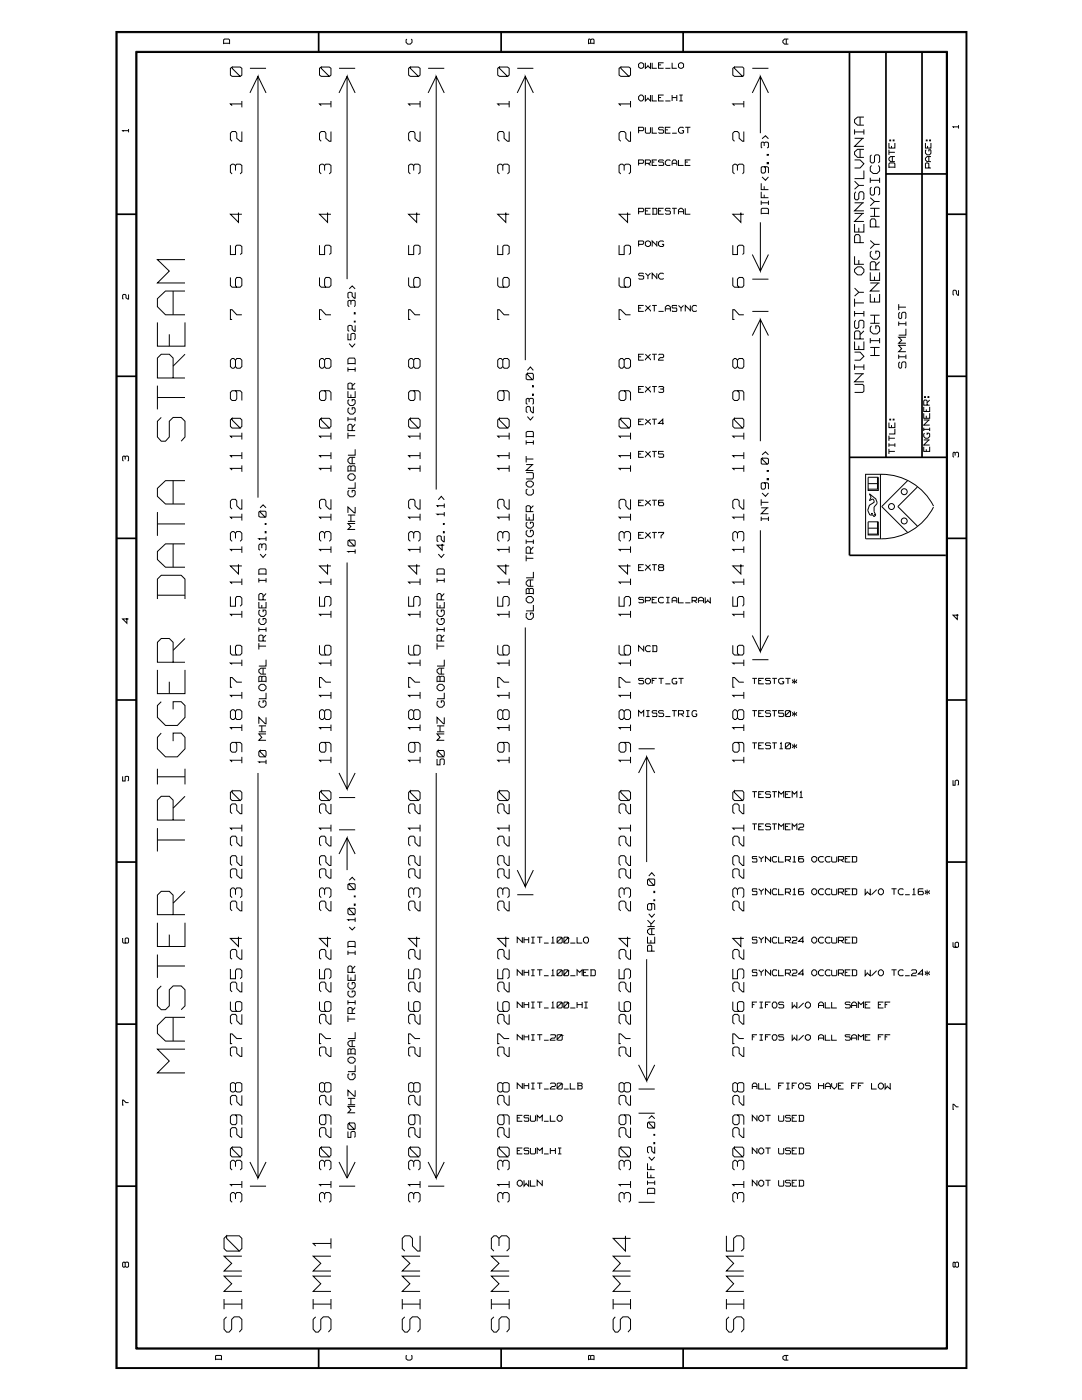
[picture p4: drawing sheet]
<svg xmlns="http://www.w3.org/2000/svg" width="216mm" height="279mm" viewBox="0 0 216 279" stroke-linecap="round" stroke-linejoin="round" font-family="sans-serif">
<g fill="none" stroke="#000" stroke-width=".2">
<path d="M23.4 6.5h169.4v266.5h-169.4zM27.1 10.2h162v259h-162zM44.6 8.8v-.8l.2-.2h.8l.2 .2v.8M44.6 8.6h1.2M46 13.6l.3-.2v.2l1.6 1.6h-1.6l-.3-.2zM46.3 13.4h1.6l.4 .2v1.4l-.4 .2M49.9 18.5l1.6-3.3v84.1M49.9 13.6h3.2M51.5 15.2l1.6 3.3M63.8 13.6l.3-.2v.2l1.6 1.6h-1.6l-.3-.2zM64.1 13.4h1.6l.3 .2v1.4l-.3 .2M67.6 18.5l1.7-3.3v40.5"/>
<path d="M67.6 13.6h3.3M69.3 15.2l1.6 3.3M81.2 7.8l-.2 .2v.5l.4 .3h.5l.3-.3v-.5l-.2-.2M81.5 13.6l.4-.2v.2l1.6 1.6h-1.6l-.4-.2zM81.9 13.4h1.6l.3 .2v1.4l-.3 .2M85.4 13.6h3.2M87 15.2l-1.6 3.3M88.6 18.5l-1.6-3.3v82.5M99.3 13.6l.4-.2v.2l1.6 1.6h-1.6l-.4-.2zM99.7 13.4h1.6l.3 .2v1.4l-.3 .2M103.2 13.6h3.2M104.8 15.2l-1.6 3.3"/>
<path d="M106.4 18.5l-1.6-3.3v56.7M117.4 8.6h1.1M117.9 8.6v-.6l.5-.2 .1 .2v.8M117.9 8l-.4-.2-.1 1M123.5 13.6l.4-.2v.2l1.6 1.6h-1.6l-.4-.2zM123.9 13.4h1.6l.3 .2v1.4l-.3 .2M127.4 19.3l.4-.3h.3l.3 .3v.5l-.3 .4h-.3l-.4-.4zM127.4 12.8l.4-.3h.3l.3 .3v.6l-.3 .2h-.3l-.4-.2zM128.8 19v1.2l.5-.6v-.1M128.8 12.5v1.1l.5-.4v-.2M129.8 19v1.2l-.5-.6M129.8 12.5v1.1l-.5-.4"/>
<path d="M130.1 19v1.2h1M130.1 12.5v1.1h1M131.4 19.5h.5M131.4 13h.5M132.4 19h-1v1.2h1M132.4 12.5h-1v1.1h1M132.8 13.6h1M134.1 12.5v1.1h.9M134.1 19.5h.9M134.1 19v1.2M135 19v1.2M135.4 12.8l.3-.3h.4l.3 .3v.6l-.3 .2h-.4l-.3-.2z"/>
<path d="M135.6 19h.6M135.9 19v1.2M146.2 13.6l.4-.2v.2l1.6 1.6h-1.6l-.4-.2zM146.6 13.4h1.6l.2 .2v1.4l-.2 .2M150.1 13.6h3.2M151.7 15.2l-1.6 3.3M153.3 18.5l-1.6-3.3v11.4M156.9 7.8v1M157.3 7.8h-.8l-.3 .3v.4l.3 .3h.8M25.7 26.1h-1.2l.1 .1M25.7 25.7v.7M47 34v-1l-.3-.2h-.4l-.3 .2v1.4l.3 .3"/>
<path d="M47 33l.2-.2h.7l.4 .2v1.4l-.4 .3M48.3 20.7h-2.3l.3 .4M48.3 26.2v2h-.4l-.7-.6v-1l-.2-.4h-.7l-.3 .4v1.3l.3 .3M48.3 20.2v1.2M64.8 34v-1l-.4-.2h-.3l-.3 .2v1.4l.3 .3M64.8 33l.2-.2h.7l.3 .2v1.4l-.3 .3M66 26.2v2h-.3l-.7-.6v-1l-.2-.4h-.7l-.3 .4v1.3l.3 .3M66 20.7h-2.2l.3 .4M66 20.2v1.2M82.5 34v-1l-.3-.2h-.3l-.4 .2v1.4l.4 .3M82.5 33l.3-.2h.7l.3 .2v1.4l-.3 .3M83.8 26.2v2h-.3l-.7-.6v-1l-.3-.4h-.6l-.4 .4v1.3l.4 .3"/>
<path d="M83.8 20.7h-2.3l.4 .4M83.8 20.2v1.2M100.3 34v-1l-.3-.2h-.3l-.4 .2v1.4l.4 .3M100.3 33l.3-.2h.7l.3 .2v1.4l-.3 .3M101.6 26.2v2h-.3l-.7-.6v-1l-.3-.4h-.6l-.4 .4v1.3l.4 .3M101.6 20.7h-2.3l.4 .4M101.6 20.2v1.2M124.5 34v-1l-.3-.2h-.3l-.4 .2v1.4l.4 .3M124.5 33l.4-.2h.6l.3 .2v1.4l-.3 .3M125.8 26.2v2h-.3l-.6-.6v-1l-.4-.4h-.6l-.4 .4v1.3l.4 .3M125.8 20.7h-2.3l.4 .4M125.8 20.2v1.2"/>
<path d="M127.4 32.6h.9l.1-.5-.1-.2h-.9v1.1M127.4 26.1h.9l.1-.2v-.3l-.1-.2h-.9v1.2M128.8 32.6h.8l.2-.5-.2-.2h-.8v1.1M128.8 25.4v1l.1 .2h.7l.2-.2v-1M129.3 32.6l.5 .4M130.1 25.4v1.2h1M130.1 32.3h.5M131.1 31.9h-1v1.1h1M132.4 32.1l-.2-.2h-.6l-.2 .4h.8l.2 .6h-1M132.4 25.6l-.2-.2h-.6l-.2 .2 .2 .3h.6l.2 .2v.3l-.2 .2h-.6l-.2-.2M132.8 25.9h.5M132.8 20.2h1"/>
<path d="M133.8 32.1l-.2-.2h-.5l-.3 .4v.5l.3 .2 .7-.1M133.8 25.4h-1v1.2h1M134.1 33v-.7l.3-.4h.4l.2 .4v.7M134.1 32.6h.9M134.1 26.6h.9M135.4 31.9v1.1h1M135.6 20.2h.6M136.4 25.6l-.2-.2h-.5l-.3 .3v.5l.3 .4h.5l.2-.2v-.3h-.3M136.7 32.3h.5M136.7 25.4h1.1M137.2 25.4v1.2M137.8 31.9h-1.1v1.1h1.1"/>
<path d="M147.2 34v-1l-.4-.2h-.2l-.4 .2v1.4l.4 .3M147.2 33l.3-.2h.7l.2 .2v1.4l-.2 .3M148.4 26.2v2h-.2l-.7-.6v-1l-.3-.4h-.6l-.4 .4v1.3l.4 .3M148.4 20.7h-2.2l.4 .4M148.4 20.2v1.2M151.9 38.3v1.2h1.4M151.9 36.6v1.2h1.4M152.1 35.3l.6 .7 .6-.7M152.1 27.7l.6-.6 .6 .6M152.5 33.3l.2 .1v.9l-.2 .2h-.4l-.2-.2v-.9l.2-.1h1l.2 .1v1.1M152.5 29.1v-.6l-.4-.1-.2 .1v.9l.2 .1M152.5 28.5l.2-.1 .6 .1v.9l-.2 .1"/>
<path d="M152.5 37.2v.6M152.5 38.9v.6M153.1 32.4h.2v.3h-.2zM153.1 30.8h.2v.2h-.2zM170.5 31.9h1.1l.8 .8-.8 .8h-1.1M170.5 25.8v1M170.5 36.2l.9 .8M170.5 27.6h1.9M170.5 26.3h1.9M170.8 38.3l-.3 .3v1l.3 .3h.3l.3-.3v-1l.2-.3h.5l.3 .3v1l-.3 .3M171.6 23.4v1.6M171.6 29.8v1.6"/>
<path d="M172.1 27.6l-1.6 1.6h1.9M172.4 37h-1l-.9 .8M172.4 34v1.6h-1.9M172.4 29.8h-1.3l-.6 .5v.5l.6 .6h1.3M172.4 23.4h-1.3l-.6 .5v.6l.6 .5h1.3M172.4 25.8v1M173.7 35.5v1M173.7 39.5l.8 .7M173.7 36h1.8M173.9 37.3l-.2 .3v1.1l.2 .2h.3l.3-.2v-1.1l.3-.3h.5l.2 .3v1.1l-.2 .2M173.9 33l-.2 .4v.7l.5 .5h.8l.5-.5v-.7l-.2-.4M173.9 30.9l-.2 .3v1.1l.2 .2h.3l.3-.2v-1.1l.3-.3h.5l.2 .3v1.1l-.2 .2"/>
<path d="M175.5 35.5v1M177.4 33.5v-.8l.1-.2h.9l.2 .2v.8M177.4 28.5v1h1.2v-1M177.4 33.4h1.2M177.4 29.9v1M177.4 30.4h1.2M177.5 27.9h.2v.2h-.2zM177.9 29.1v.4M178.1 31.2v1.1M178.2 27.9h.2v.2h-.2zM178.6 31.2h-.9l-.3 .4v.3l.3 .4h.9M184.7 28.5v1h1.1v-1"/>
<path d="M184.8 27.9h.2v.2h-.2zM184.8 29.9l-.1 .2v.5l.3 .3h.5l.3-.3-.1-.7h-.4v.3M185.1 29.1v.4M185.3 33.5v-.8l-.5-.2-.1 .2v.8h1.1M185.3 31.2v1.1M185.5 27.9h.2v.2h-.2zM185.8 31.2h-.8l-.3 .4v.3l.3 .4h.8M191.3 25.3h-1.1l.1 .2M191.3 25v.7M25.7 58.8v.9l-.6-.3v-.5l-.1-.1h-.4l-.1 .1v.7l.1 .1M34.5 58.1v4.7M36.9 58.1h-3.9l-1.6 1.5v1.6l1.6 1.6h3.9"/>
<path d="M36.9 51.8h-5.5l2.4 2.3-2.4 2.4h5.5M46 48.9v1.9h1v-1.6l.2-.3h.7l.4 .3v1.3l-.4 .3M46 55.4v1.6l.3 .3h1.6l.4-.3v-1.3l-.4-.3h-.7l-.2 .3v1.3l.2 .3M47.6 42.4v2l-1.6-1.6h2.3M63.8 55.4v1.6l.3 .3h1.6l.3-.3v-1.3l-.3-.3h-.7l-.2 .3v1.3l.2 .3M63.8 48.9v1.9h1v-1.6l.2-.3h.7l.3 .3v1.3l-.3 .3M65.4 42.4v2l-1.6-1.6h2.2M69.7 57.7l.6-.6 .6 .6M70.9 58.3v1.2l-.6-.4v-.6l-.3-.2-.6 .2v.9l.3 .1M81.5 55.4v1.6l.4 .3h1.6l.3-.3v-1.3l-.3-.3h-.7l-.3 .3v1.3l.3 .3M81.5 48.9v1.9h1v-1.6l.3-.3h.7l.3 .3v1.3l-.3 .3M83.1 42.4v2l-1.6-1.6h2.3"/>
<path d="M99.3 55.4v1.6l.4 .3h1.6l.3-.3v-1.3l-.3-.3h-.7l-.3 .3v1.3l.3 .3M99.3 48.9v1.9h1v-1.6l.3-.3h.7l.3 .3v1.3l-.3 .3M100.9 42.4v2l-1.6-1.6h2.3M123.5 55.4v1.6l.4 .3h1.6l.3-.3v-1.3l-.3-.3h-.6l-.4 .3v1.3l.4 .3M123.5 48.9v1.9h1v-1.6l.4-.3h.6l.3 .3v1.3l-.3 .3M125.2 42.4v2l-1.7-1.6h2.3M127.4 48.8h.9l.1-.5-.1-.2h-.9v1.1M127.4 42.2h.9l.1-.1v-.4l-.1-.1h-.9v1.2M128.4 54.7l-.1-.2h-.7l-.2 .2 .2 .3h.7l.1 .2v.3l-.1 .2h-.7l-.2-.2M128.8 54.5l.5 .5v.7M128.8 48.3l.3-.2h.4l.3 .2v.6l-.3 .3h-.4l-.3-.3zM128.8 42.1h.5"/>
<path d="M129.8 41.6h-1v1.2h1M129.8 54.5l-.5 .5M130.1 41.6h.9l.1 .1-.1 1.1h-.9M130.3 41.6v1.2M131.1 55.5l-1-1v1.2M131.1 49l-1-.9v1.1M131.1 48.1v1.1M131.1 54.5v1.2M131.4 42.1h.5M132.4 54.7l-.2-.2h-.5l-.3 .4v.5l.3 .3h.5l.2-.2M132.4 48.3l-.2-.2h-.5l-.3 .2v.6l.3 .3h.5l.2-.2v-.2h-.3M132.4 41.6h-1v1.2h1"/>
<path d="M133.8 41.7l-.2-.1h-.7l-.1 .1 .1 .4h.7l.2 .1v.4l-.2 .2h-.7l-.1-.2M134.1 41.6h.9M134.5 41.6v1.2M135.4 42.8v-.9l.3-.3h.4l.3 .3v.9M135.4 42.2h1M136.7 41.6v1.2h1.1M146.2 55.4v1.6l.4 .3h1.6l.2-.3v-1.3l-.2-.3h-.7l-.3 .3v1.3l.3 .3M146.2 48.9v1.9h1v-1.6l.3-.3h.7l.2 .3v1.3l-.2 .3M147.8 42.4v2l-1.6-1.6h2.2M150.1 55.7h3.2M151.7 44.4v9.7l-1.6-3.3M151.9 42.8v-1.1l.2-.1h1l.2 .1v1.1"/>
<path d="M151.9 42.6h1.4M151.9 40.5h1.4M151.9 40v.9M153.3 50.8l-1.6 3.3M153.3 40v.9M170.5 53.8l.6-.5h.8l.5 .5v.5l-.5 .6h-.8l-.6-.6zM170.5 51.1v1.6h1.9M170.5 44.7v1.6h1.9v-1.6M170.5 59.6v1.6M170.5 57.5l.9 .8M170.5 42.6h1.9M170.5 40.5h1.9"/>
<path d="M171.4 45.5v.8M171.4 51.9v.8M171.6 48.4v-1.2l-.2-.4h-.6l-.3 .4v1.2h1.9M172.1 42.6l-1.6 1.6h1.9M172.1 40.5l-1.6 1.6h1.9M172.4 58.3h-1l-.9 .8M173.7 58.7v1.6h1.8v-1.6M173.7 54.4v1.6h1.8v-1.6M173.7 56.5h1.8M173.7 48l.8 .8M173.7 43.2h1.8M173.7 41.6h1.8"/>
<path d="M173.9 50.1l-.2 .3v.7l.5 .6h.8l.5-.6v-.7l-.2-.3h-.5v.5M174.5 41.6v1.6M174.5 55.2v.8M174.5 59.4v.9M174.8 53.8v-1.3l-.3-.3h-.6l-.2 .3v1.3h1.8M174.8 45.3v-1.3l-.3-.3h-.6l-.2 .3v1.3h1.8M175.3 56.5l-1.6 1.6h1.8M175.5 48.8h-1l-.8 .8M175.5 40.2h-1l-.8 .9M175.5 52.2l-.7 .8M191.3 57.9v1h-.2l-.3-.3v-.5l-.2-.2-.4 .2v.7l.1 .1M31.4 64.3v4.8h5.5v-4.8"/>
<path d="M31.4 77v4.7M31.4 79.3h5.5M33.8 66.7v2.4M34.5 75.4v-3.9l-.7-.8h-1.6l-.8 .8v3.9h5.5M36.9 70.7l-2.4 2.4M47 71.9l-.3-.4h-.4l-.3 .4v1.3l.3 .3h.4l.3-.3M47 78l.2 .3v1.3l-.2 .3h-.7l-.3-.3v-1.3l.3-.3h1.6l.4 .3v1.6M47.2 71.5h.7l.4 .4v1.3l-.4 .3h-.7l-.2-.3v-1.3zM48.3 62.8h-1.1l-.9-1h-.3v2h.3M64.8 78l.2 .3v1.3l-.2 .3h-.7l-.3-.3v-1.3l.3-.3h1.6l.3 .3v1.6M64.8 71.9l-.4-.4h-.3l-.3 .4v1.3l.3 .3h.3l.4-.3M65 71.5h.7l.3 .4v1.3l-.3 .3h-.7l-.2-.3v-1.3z"/>
<path d="M66 62.8h-1l-.9-1h-.3v2h.3M69.4 78.1v1.2h1.5v-1.2M69.4 72.7v-1l.3-.2h1l.2 .2v1M69.4 66.5v1.3h.6v-1.1l.3-.2h.4l.2 .2v.9l-.2 .2M69.4 73.3v.9M69.4 73.7h1.5M69.4 72.6h1.5M69.7 79.8l-.3 .1v.6l.4 .4h.6l.5-.4v-.6l-.2-.1h-.4v.3M69.7 68.6l.6 .7 .6-.7M70 60.8v-.7l-.3-.2-.3 .2v.9l.3 .2M70 60.1l.3-.2h.4l.2 .2v.9l-.2 .2M70 78.7v.6"/>
<path d="M70.3 77.6v-1l-.6-.1-.3 .1v1h1.5M70.7 64.1h.2v.2h-.2zM70.7 62.4h.2v.3h-.2zM70.9 64.9v1.2l-.6-.4v-.6l-.3-.2-.6 .2v.9l.3 .1M70.9 73.3v.9M70.9 76.5l-.6 .5M82.5 78l.3 .3v1.3l-.3 .3h-.6l-.4-.3v-1.3l.4-.3h1.6l.3 .3v1.6M82.5 71.9l-.3-.4h-.3l-.4 .4v1.3l.4 .3h.3l.3-.3M82.8 71.5h.7l.3 .4v1.3l-.3 .3h-.7l-.3-.3v-1.3zM83.8 62.8h-1l-.9-1h-.4v2h.4M100.3 78l.3 .3v1.3l-.3 .3h-.6l-.4-.3v-1.3l.4-.3h1.6l.3 .3v1.6M100.3 71.9l-.3-.4h-.3l-.4 .4v1.3l.4 .3h.3l.3-.3"/>
<path d="M100.6 71.5h.7l.3 .4v1.3l-.3 .3h-.7l-.3-.3v-1.3zM101.6 62.8h-1l-.9-1h-.4v2h.4M105.2 74.5v.3l1.1 1h-1.1l-.2-.2v-.8zM105.2 74.5h1.1l.1 .3v.8l-.1 .2M105.2 73.9l.6-.7 .6 .7M105.6 79.7l.2-.2h.5l.1 .2v.8l-.1 .2M106.3 78.7h.1v.2h-.1zM106.3 77h.1v.2h-.1zM124.5 78l.4 .3v1.3l-.4 .3h-.6l-.4-.3v-1.3l.4-.3h1.6l.3 .3v1.6M124.5 71.9l-.3-.4h-.3l-.4 .4v1.3l.4 .3h.3l.3-.3M124.9 71.5h.6l.3 .4v1.3l-.3 .3h-.6l-.4-.3v-1.3zM125.8 62.8h-.9l-1-1h-.4v2h.4"/>
<path d="M127.4 77.6h.5M127.4 71.2h.5M127.4 61.5h.5M128.4 77.1h-1v1.2h1M128.4 70.7h-1v1.2h1M128.4 61h-1v1.1h1M128.8 77.1l1 1v.2M128.8 70.7l1 1v.2M128.8 61l1 1v.1M129.8 77.1l-1 1v.2M129.8 70.7l-1 1v.2M129.8 61l-1 1v.1"/>
<path d="M130.1 77.1h1M130.1 70.7h1M130.1 61h1M130.6 61v1.1M130.6 70.7v1.2M130.6 77.1v1.2M131.4 77.3l.2-.2h.6l.2 .2-.2 .3h-.5M131.4 70.9l.2-.2h.6l.2 .2v.3l-.2 .2h-.5l-.3 .3v.2h1M131.4 62.1h1M132.2 77.6l.2 .2v.3l-.2 .2h-.6l-.2-.2M132.8 62.1v-.8l.3-.3h.3l.4 .3v.8M132.8 61.6h1"/>
<path d="M135 61.1v-.1h-.8l-.1 .1 .1 .4h.8v.6h-.8l-.1-.1M135.4 61l.5 .5v.6M136.4 61l-.5 .5M137.8 62l-1.1-1v1.1M137.8 61v1.1M139 61.1l-.1-.1h-.6l-.2 .3v.5l.2 .3h.6l.1-.1M147.2 78l.3 .3v1.3l-.3 .3h-.6l-.4-.3v-1.3l.4-.3h1.6l.2 .3v1.6M147.2 71.9l-.4-.4h-.2l-.4 .4v1.3l.4 .3h.2l.4-.3M147.5 71.5h.7l.2 .4v1.3l-.2 .3h-.7l-.3-.3v-1.3zM148.4 62.8h-.9l-.9-1h-.4v2h.4M150.1 62.1h3.2M151.7 63.8l-1.6 3.2"/>
<path d="M153.3 67l-1.6-3.2v24.3M170.5 76.7h1.6l.3 .3v1.1l-.3 .2h-1.6M170.5 70.3h1.1l.8 .8-.8 .8h-1.1M170.5 68.2v1.6h1.9v-1.6M170.5 74.6h1.9M170.5 62.1v1.1M170.5 72.7v1.1M170.5 73.2h1.9M170.5 62.6h1.9M170.5 60.5h1.9M170.8 63.9l-.3 .3v1.1l.3 .2h.3l.3-.2v-1.1l.2-.3h.5l.3 .3v1.1l-.3 .2M171.4 69v.8"/>
<path d="M171.6 67.6v-1.3l-.2-.3h-.6l-.3 .3v1.3h1.9M172.1 74.6l-1.6 1.6h1.9M172.4 62.1v1.1M172.4 72.7v1.1M172.4 66l-.8 .8M173.7 71h1.8M173.7 69.3h1.8M173.7 67.5v1M173.7 68h1.8M173.7 64.5h1.8M173.7 62.9h1.8M173.9 65l-.2 .4v.7l.5 .5h.8l.5-.5v-.7l-.2-.4h-.5v.6"/>
<path d="M174.5 62.9v1.6M174.5 69.3v1.7M175.5 67.5v1M179.3 71.2h1.5M179.3 60.7v1.2M179.3 64.2v.8M179.3 70.8v.8M179.3 64.6h1.5M179.3 61.3h1.5M179.6 72.2l-.3 .3v.7l.4 .3 .2-.3v-.7l.3-.3h.4l.2 .3v.7l-.2 .3M179.6 62.3l-.3 .3v.8l.4 .2 .2-.2v-.8l.3-.3h.4l.2 .3v.8l-.2 .2M180.8 68.9h-1.5l.6 .7-.6 .6h1.5"/>
<path d="M180.8 67.3h-1.5l.6 .6-.6 .6h1.5M180.8 65.6v1.3h-1.5M180.8 64.2v.8M180.8 70.8v.8M184.5 79.2h.2v.1h-.2zM185.2 79.2h.1v.1h-.1zM185.5 79.8l-.5 .5M25 91.7v-.5l-.4-.2-.1 .2v.7l.1 .1M25 91.2l.1-.2h.4l.2 .2v.7l-.2 .1M32.2 83.3l-.8 .8v3.1l.8 .9h.8l.8-.9v-3.1l.7-.8h1.7l.7 .8v3.1l-.7 .9M34.5 95.9v4.7M36.9 95.9h-3.9l-1.6 1.6v1.6l1.6 1.5h3.9"/>
<path d="M46.3 83.5v.3l1.6 1.6h-1.6l-.3-.3v-1.3zM46.3 83.5h1.6l.4 .3v1.3l-.4 .3M48.3 87h-2.3l.3 .4M48.3 93.5h-2.3l.3 .3M48.3 90.9h-2.3l.3 .4M48.3 99.7v1.9h-.4l-.7-.7v-.9l-.2-.3h-.7l-.3 .3v1.3l.3 .3M48.3 86.4v1.3M48.3 90.3v1.3M48.3 92.9v1.2M63.8 83.8l.3-.3v.3l1.6 1.6h-1.6l-.3-.3zM64.1 83.5h1.6l.3 .3v1.3l-.3 .3M66 99.7v1.9h-.3l-.7-.7v-.9l-.2-.3h-.7l-.3 .3v1.3l.3 .3"/>
<path d="M66 93.5h-2.2l.3 .3M66 90.9h-2.2l.3 .4M66 87h-2.2l.3 .4M66 86.4v1.3M66 90.3v1.3M66 92.9v1.2M69.4 95l.4-.4h.6l.5 .4v.4l-.5 .4h-.6l-.4-.4zM69.4 83.7h1.5M69.4 83.2v.9M69.4 86.4v1.1M69.4 94h1.5M69.4 87h1.5"/>
<path d="M69.7 97.9l-.3 .1v.7l.4 .4h.6l.5-.4v-.7l-.2-.1h-.4v.4M69.7 81.4l-.3 .2v.6l.4 .4h.6l.5-.4v-.6l-.2-.2h-.4v.4M70 94v-.9l.3-.1h.4l.2 .1v1M70 93.1l-.2-.1-.4 .1v1M70.3 85.9v-1l-.3-.2h-.3l-.3 .2v1h1.5M70.3 91.3v1.2M70.9 96.3v1.2h-1.5M70.9 91.3h-1.1l-.4 .4v.4l.4 .4h1.1M70.9 89.7v1.1h-1.5M70.9 83.2v.9M70.9 84.7l-.6 .6M81.5 83.8l.4-.3v.3l1.6 1.6h-1.6l-.4-.3z"/>
<path d="M81.9 83.5h1.6l.3 .3v1.3l-.3 .3M83.8 99.7v1.9h-.3l-.7-.7v-.9l-.3-.3h-.6l-.4 .3v1.3l.4 .3M83.8 93.5h-2.3l.4 .3M83.8 90.9h-2.3l.4 .4M83.8 87h-2.3l.4 .4M83.8 86.4v1.3M83.8 90.3v1.3M83.8 92.9v1.2M87.5 99.7l.6-.6 .5 .6M99.7 83.5v.3l1.6 1.6h-1.6l-.4-.3v-1.3zM99.7 83.5h1.6l.3 .3v1.3l-.3 .3M101.6 99.7v1.9h-.3l-.7-.7v-.9l-.3-.3h-.6l-.4 .3v1.3l.4 .3"/>
<path d="M101.6 93.5h-2.3l.4 .3M101.6 90.9h-2.3l.4 .4M101.6 87h-2.3l.4 .4M101.6 86.4v1.3M101.6 90.3v1.3M101.6 92.9v1.2M105 96.4l.4-.4h.6l.4 .4v.4l-.4 .4h-.6l-.4-.4zM105 94.3h1.3l.1 .2v.8l-.1 .3h-1.3M105 87.3v-1l.2-.2h1.1l.1 .2v1M105 87.9v.8M105 91v1.3M105 92.7h1.4"/>
<path d="M105 91.6h1.4M105 88.3h1.4M105 87.1h1.4M105.2 97.6l-.2 .2v.7l.4 .3h.6l.4-.3v-.7l-.1-.2M105.2 83.1l.6 .7 .6-.7M105.6 80.3v-.6l-.2-.2-.4 .2v.8l.2 .2M106.3 92.7l-1.3 1.2h1.4M106.4 81.1v1.3l-.6-.4v-.6l-.2-.3h-.4l-.2 .3v.7l.2 .3M106.4 87.9v.8M123.9 83.5v.3l1.6 1.6h-1.6l-.4-.3v-1.3zM123.9 83.5h1.6l.3 .3v1.3l-.3 .3M125.8 99.7v1.9h-.3l-.6-.7v-.9l-.4-.3h-.6l-.4 .3v1.3l.4 .3"/>
<path d="M125.8 93.5h-2.3l.4 .3M125.8 90.9h-2.3l.4 .4M125.8 87h-2.3l.4 .4M125.8 86.4v1.3M125.8 90.3v1.3M125.8 92.9v1.2M127.4 90.6h.5M127.4 84.1h.5M128.4 90.1h-1v1.2h1M128.4 83.7h-1v1.1h1M128.4 99.8h-1v1.1h1M128.8 90.1l1 1v.2"/>
<path d="M128.8 83.7l1 .9v.2M128.8 99.8l1 1v.1M129.8 90.1l-1 1v.2M129.8 83.7l-1 .9v.2M129.8 99.8l-1 1v.1M130.1 90.1h1M130.1 83.7h1M130.1 99.8h1M130.6 83.7v1.1M130.6 90.1v1.2M130.6 99.8v1.1M132.4 90.1h-1v.5h.8l.2 .2v.3l-.2 .2h-.6l-.2-.2"/>
<path d="M132.4 84.5h-1l.8-.8v1.1M132.4 99.8l-1 .1v.9l.2 .1h.6l.2-.1-.2-.6h-.6l-.2 .3M146.6 83.5v.3l1.6 1.6h-1.6l-.4-.3v-1.3zM146.6 83.5h1.6l.2 .3v1.3l-.2 .3M148.4 99.7v1.9h-.2l-.7-.7v-.9l-.3-.3h-.6l-.4 .3v1.3l.4 .3M148.4 93.5h-2.2l.4 .3M148.4 90.9h-2.2l.4 .4M148.4 87h-2.2l.4 .4M148.4 86.4v1.3M148.4 90.3v1.3M148.4 92.9v1.2M151.9 91.6l.2-.2v.2l1 1h-1l-.2-.1z"/>
<path d="M151.9 99.7v1.2M152.1 98.4l.6 .7 .6-.7M152.1 91.4h1l.2 .2v.9l-.2 .1M152.1 90.8l.6-.6 .6 .6M152.5 96.4l.2 .1v.9l-.2 .2h-.4l-.2-.2v-.9l.2-.1h1l.2 .1v1.1M153.1 95.5h.2v.3h-.2zM153.1 93.9h.2v.2h-.2zM172.7 94.6v12.9a16.5 16.5 0 0 0 7.8-.9 11.6 11.6 0 0 0 5.8-5.4M172.7 94.7h3.3M173.2 95.2h2.1v2.7h-2.1zM173.2 96.5h2.1M173.5 98.6l1.3 1 .2 .6v.3l-.6 .7v.9l.4 .7-.4 .3-.2-.3h-.6l-.5-.9 .4-1.1 .9-.6v-.3l-.2-.3-.7 .3 .3-.7z"/>
<path d="M175.1 95.2v2.4h-1.9M175.7 94.7v12.8M175.9 94.7a11.6 11.6 0 0 1 10.4 6.3M177.4 84.3v1h1.2v-1M177.4 87v1M177.4 88.5v.7M177.4 89.6v1M177.4 90.1h1.2M177.4 88.8h1.2M177.4 87.5h1.2M177.5 83.7h.2v.1h-.2zM177.9 84.8v.5"/>
<path d="M178.2 83.7h.2v.1h-.2zM178.6 85.6v1h-1.2M178.6 88.5v.7M181.1 95.9l-5.2 5.2 5.2 5.2M183 97.2l-3.8 3.9 3.8 3.9M184.3 89.2v.9h1.2v-.9M184.3 82.5v1h1.2v-1M184.3 81.2v.9h1.2v-.9M184.3 87.8h1.2M184.3 85.3v.7M184.3 85.7h1.2M184.3 83.8h1.2"/>
<path d="M184.5 86.4l-.2 .2v.5l.4 .4h.5l.3-.4v-.5l-.2-.2h-.3v.4M184.8 81.7v.4M184.8 83v.5M184.8 89.7v.4M185 80.9v-.9l-.2-.2h-.3l-.2 .2v.9h1.2M185.3 87.8l-1 1h1.2M185.3 83.8l-1 1h1.2M185.5 85.3v.7M190.6 90.9v-.5l-.3-.1-.1 .1v.7l.1 .2M190.6 90.4l.2-.1 .5 .1v.7l-.2 .2M31.4 119.5v-3.9l.8-.8h4l.7 .8v3.9M31.4 102.2v4.7"/>
<path d="M31.4 118.8h5.5M31.4 104.6h5.5M34.5 108.5v4.7M36.9 108.5h-3.9l-1.6 1.6v1.6l1.6 1.5h3.9M46 119v2h1v-1.6l.2-.4h.7l.4 .4v1.2l-.4 .4M47 107.4v-1l-.3-.3h-.4l-.3 .3v1.3l.3 .3M47 106.4l.2-.3h.7l.4 .3v1.3l-.4 .3M47.6 112.6v2l-1.6-1.7h2.3M48.3 103.2h-2.3l.3 .3M48.3 109.6h-2.3l.3 .4M48.3 116.2h-2.3l.3 .3M48.3 102.5v1.4"/>
<path d="M48.3 109.1v1.2M48.3 115.5v1.3M51.6 114.7v-1l.3-.2h1l.2 .2v1M51.6 102.2l.3-.2v.2l1 1h-1l-.3-.2zM51.6 115.4v.8M51.6 115.8h1.5M51.6 114.6h1.5M51.9 110.6l.6 .7 .6-.7M51.9 102h1l.2 .2v.8l-.2 .2M51.9 101.3l.6-.5 .6 .5M52.2 109.4v-.6l-.1-.3h-.2l-.3 .3v.8l.3 .2M52.2 108.8l.3-.3h.4l.2 .3v.8l-.2 .2"/>
<path d="M52.5 119.7v-1l-.3-.3h-.3l-.3 .3v1h1.5M52.9 106.1h.2v.2h-.2zM52.9 104.5h.2v.1h-.2zM53.1 107.5h-1.5l.3 .2M53.1 107.1v.8M53.1 115.4v.8M53.1 118.4l-.6 .7M63.8 119v2h1v-1.6l.2-.4h.7l.3 .4v1.2l-.3 .4M64.8 107.4v-1l-.4-.3h-.3l-.3 .3v1.3l.3 .3M64.8 106.4l.2-.3h.7l.3 .3v1.3l-.3 .3M65.4 112.6v2l-1.6-1.7h2.2M66 116.2h-2.2l.3 .3"/>
<path d="M66 109.6h-2.2l.3 .4M66 103.2h-2.2l.3 .3M66 102.5v1.4M66 109.1v1.2M66 115.5v1.3M69.3 112.3v45.2l-1.7-3.2M69.4 107.9l.3-.1v.1l1 1.1h-1l-.3-.2zM69.4 102.8h1.5M69.4 104.1h1.5M69.7 107.8h1l.2 .1v.9l-.2 .2M70 102.8v1.3M70.9 110.1h-1.5l.3 .1"/>
<path d="M70.9 104.5h-1.5l.6 .6-.6 .6h1.5M70.9 101.2v1.2h-.2l-1.3-1.2v1.2M70.9 109.6v.9M81.5 119v2h1v-1.6l.3-.4h.7l.3 .4v1.2l-.3 .4M82.5 107.4v-1l-.3-.3h-.3l-.4 .3v1.3l.4 .3M82.5 106.4l.3-.3h.7l.3 .3v1.3l-.3 .3M83.1 112.6v2l-1.6-1.7h2.3M83.8 116.2h-2.3l.4 .3M83.8 109.6h-2.3l.4 .4M83.8 103.2h-2.3l.4 .3M83.8 102.5v1.4M83.8 109.1v1.2"/>
<path d="M83.8 115.5v1.3M87.2 114.7v-1l.3-.2h1l.1 .2v1M87.2 115.8h1.4M87.2 114.6h1.4M87.2 115.4v.8M87.5 110.6l.6 .7 .5-.7M88.1 119.7v-1l-.3-.3h-.3l-.3 .3v1h1.4M88.2 108.5v1.3l-1-1h1.4M88.5 106.1h.1v.2h-.1zM88.5 104.5h.1v.1h-.1zM88.6 106.9v1.2l-.5-.4v-.6l-.3-.2-.6 .2v.8l.3 .2M88.6 102.6h-1.4l.3 .2"/>
<path d="M88.6 100.9h-1.4l.3 .3M88.6 100.5v.8M88.6 102.2v.8M88.6 115.4v.8M88.6 118.4l-.5 .7M99.3 119v2h1v-1.6l.3-.4h.7l.3 .4v1.2l-.3 .4M100.3 107.4v-1l-.3-.3h-.3l-.4 .3v1.3l.4 .3M100.3 106.4l.3-.3h.7l.3 .3v1.3l-.3 .3M100.9 112.6v2l-1.6-1.7h2.3M101.6 116.2h-2.3l.4 .3M101.6 109.6h-2.3l.4 .4M101.6 103.2h-2.3l.4 .3"/>
<path d="M101.6 102.5v1.4M101.6 109.1v1.2M101.6 115.5v1.3M105 119.5l.4-.5h.6l.4 .5v.4l-.4 .4h-.6l-.4-.4zM105 102.5v1.3h1.4v-1.3M105 118.4h1.4M105 107.7v.8M105 110.8v1.2M105 111.4h1.4M105 108.1h1.4M105.2 105.8l-.2 .3v.6l.4 .4h.6l.4-.4v-.6l-.1-.3h-.5v.5M105.2 104.2l-.2 .2v.6l.4 .4h.6l.4-.4v-.6l-.1-.2h-.5v.4"/>
<path d="M105.6 118.4v-.8l.2-.2h.5l.1 .2v1M105.6 117.6l-.2-.2-.4 .2v1M105.6 103.2v.6M105.8 110.4v-1l-.2-.3h-.4l-.2 .3v1h1.4M105.8 102.1v-1l-.6-.2-.2 .2v1h1.4M105.8 115.7v1.3M106.4 115.7h-1l-.4 .5v.4l.4 .4h1M106.4 114.1v1.2h-1.4M106.4 109.1l-.6 .7M106.4 107.7v.8M106.4 100.9l-.6 .6M123.5 119v2h1v-1.6l.4-.4h.6l.3 .4v1.2l-.3 .4"/>
<path d="M124.5 107.4v-1l-.3-.3h-.3l-.4 .3v1.3l.4 .3M124.5 106.4l.4-.3h.6l.3 .3v1.3l-.3 .3M125.2 112.6v2l-1.7-1.7h2.3M125.8 116.2h-2.3l.4 .3M125.8 109.6h-2.3l.4 .4M125.8 103.2h-2.3l.4 .3M125.8 102.5v1.4M125.8 109.1v1.2M125.8 115.5v1.3M127.4 113.2h.5M127.4 100.2h.5M127.4 106.8h.5"/>
<path d="M128.4 119.4l-.1-.2h-.7l-.2 .3 .2 .1h.7l.1 .5-.1 .2h-.7l-.2-.2M128.4 112.7h-1v1.2h1M128.4 106.3h-1v1.1h1M128.8 119.9h.8l.2-.5-.2-.2h-.8v1.1M128.8 112.7l1 1v.2M128.8 106.3l1 1v.1M129.8 112.7l-1 1v.2M129.8 106.3l-1 1v.1M130.1 119.6h.5M130.1 112.7h1M130.1 106.3h1M130.6 106.3v1.1"/>
<path d="M130.6 112.7v1.2M131.1 119.2h-1v1.1h1M131.4 106.4v-.1h1v.1l-.5 .5v.5M131.6 113.2h.6l.2 .2v.3l-.2 .2h-.6l-.2-.2v-.3zM131.6 113.2l-.2-.2 .2-.3h.6l.2 .2-.2 .3M132.4 119.4l-.2-.2h-.5l-.3 .3v.6l.3 .2h.5l.2-.2M132.9 119.2h.7M133.3 119.2v1.1M134.1 119.9h.9M135.4 119.2v1.1h1M138.1 119.9h.8l.1-.5-.1-.2h-.8v1.1M138.5 119.9l.5 .4"/>
<path d="M139.4 119.9h1M140.7 119.2v1.1l.5-.4v-.3M141.7 119.2v1.1l-.5-.4M146.2 119v2h1v-1.6l.3-.4h.7l.2 .4v1.2l-.2 .4M147.2 107.4v-1l-.4-.3h-.2l-.4 .3v1.3l.4 .3M147.2 106.4l.3-.3h.7l.2 .3v1.3l-.2 .3M147.8 112.6v2l-1.6-1.7h2.2M148.4 116.2h-2.2l.4 .3M148.4 109.6h-2.2l.4 .4M148.4 103.2h-2.2l.4 .3M148.4 102.5v1.4M148.4 109.1v1.2"/>
<path d="M148.4 115.5v1.3M151.7 105.8v24.2l-1.6-3.2M151.9 103.1v.9M151.9 103.5h1.4M151.9 101.3h1.4M151.9 100.2h1.4M153.1 101.3l-1.2 1.2h1.4M153.3 103.1v.9M173.2 104.1h2.1v2.7h-2.1zM173.2 105.4h2.1M174.4 102.6l.3 .3M175.1 104.1v2.5h-1.9"/>
<path d="M25.3 123.4v1l-.8-.9h1.2M31.4 133.7v4.7h5.5v-4.7M33.8 136.1v2.3M34.5 132.2v-4l-.7-.8h-1.6l-.8 .8v4h5.5M36.9 127.4l-2.4 2.4M46 128.8v1.6l.3 .3h1.6l.4-.3v-1.4l-.4-.2h-.7l-.2 .2v1.4l.2 .3M48.3 138.8h-2.3l.3 .3M48.3 136.1h-1.1l-.9-.9h-.3v2h.3M48.3 132.3h-2.3l.3 .3M48.3 122.6h-2.3l.3 .3M48.3 121.9v1.4M48.3 131.7v1.2"/>
<path d="M48.3 138.1v1.3M51.6 137l.5-.4h.6l.4 .4v.4l-.4 .4h-.6l-.5-.4zM51.6 120.1v1.2h1.5v-1.2M51.6 136h1.5M51.6 125.2v.9M51.6 128.4v1.2M51.6 128.9h1.5M51.6 125.6h1.5M51.9 139.9l-.3 .2v.6l.5 .4h.6l.4-.4v-.6l-.2-.2h-.4v.4M51.9 123.4l-.3 .2v.6l.5 .4h.6l.4-.4v-.6l-.2-.2h-.4v.4M51.9 121.8l-.3 .1v.7l.5 .4h.6l.4-.4v-.7l-.2-.1h-.4v.4M52.2 136v-.9l.3-.1h.4l.2 .1v1"/>
<path d="M52.2 135.1l-.1-.1-.5 .1v1M52.2 120.7v.6M52.5 127.9v-1l-.6-.2-.3 .2v1h1.5M52.5 133.3v1.2M53.1 138.3v1.1h-1.5M53.1 133.3h-1l-.5 .4v.4l.5 .4h1M53.1 131.7v1.2h-1.5M53.1 125.2v.9M53.1 126.7l-.6 .6M63.8 128.8v1.6l.3 .3h1.6l.3-.3v-1.4l-.3-.2h-.7l-.2 .2v1.4l.2 .3M66 122.6h-2.2l.3 .3M66 132.3h-2.2l.3 .3"/>
<path d="M66 138.8h-2.2l.3 .3M66 136.1h-1l-.9-.9h-.3v2h.3M66 121.9v1.4M66 131.7v1.2M66 138.1v1.3M81.5 128.8v1.6l.4 .3h1.6l.3-.3v-1.4l-.3-.2h-.7l-.3 .2v1.4l.3 .3M83.8 122.6h-2.3l.4 .3M83.8 132.3h-2.3l.4 .3M83.8 138.8h-2.3l.4 .3M83.8 136.1h-1l-.9-.9h-.4v2h.4M83.8 121.9v1.4M83.8 131.7v1.2"/>
<path d="M83.8 138.1v1.3M87.2 137l.4-.4h.6l.4 .4v.4l-.4 .4h-.6l-.4-.4zM87.2 120.1v1.2h1.4v-1.2M87.2 136h1.4M87.2 128.9h1.4M87.2 125.6h1.4M87.2 125.2v.9M87.2 128.4v1.2M87.5 139.9l-.3 .2v.6l.4 .4h.6l.4-.4v-.6l-.1-.2h-.4v.4M87.5 123.4l-.3 .2v.6l.4 .4h.6l.4-.4v-.6l-.1-.2h-.4v.4M87.5 121.8l-.3 .1v.7l.4 .4h.6l.4-.4v-.7l-.1-.1h-.4v.4M87.8 136v-.9l.3-.1h.4l.1 .1v1"/>
<path d="M87.8 135.1l-.2-.1-.4 .1v1M87.8 120.7v.6M88.1 127.9v-1l-.6-.2-.3 .2v1h1.4M88.1 133.3v1.2M88.6 138.3v1.1h-1.4M88.6 133.3h-1l-.4 .4v.4l.4 .4h1M88.6 131.7v1.2h-1.4M88.6 126.7l-.5 .6M88.6 125.2v.9M99.3 128.8v1.6l.4 .3h1.6l.3-.3v-1.4l-.3-.2h-.7l-.3 .2v1.4l.3 .3M101.6 122.6h-2.3l.4 .3M101.6 132.3h-2.3l.4 .3"/>
<path d="M101.6 138.8h-2.3l.4 .3M101.6 136.1h-1l-.9-.9h-.4v2h.4M101.6 121.9v1.4M101.6 131.7v1.2M101.6 138.1v1.3M104.8 125.2v51.8l-1.6-3.3M105.2 122.3l-.2 .2v.7l.4 .4h.6l.4-.4v-.7l-.1-.2h-.5v.5M106.4 120.7v1.2h-1.4M123.5 128.8v1.6l.4 .3h1.6l.3-.3v-1.4l-.3-.2h-.6l-.4 .2v1.4l.4 .3M125.8 122.6h-2.3l.4 .3M125.8 132.3h-2.3l.4 .3M125.8 138.8h-2.3l.4 .3"/>
<path d="M125.8 136.1h-.9l-1-.9h-.4v2h.4M125.8 121.9v1.4M125.8 131.7v1.2M125.8 138.1v1.3M128.4 135.5h-1l.2 .3h.7l.1 .3-.1 .4h-.7l-.2-.2M128.4 129.9l-1-1v1.1M128.4 128.9v1.1M128.8 135.6l.3-.2h.4l.3 .2v.5l-.3 .4h-.4l-.3-.4zM129.8 129l-.2-.1h-.5l-.3 .3v.5l.3 .3h.5l.2-.1M130.1 128.9h.9l.1 .1-.1 1h-.9M130.1 135.8h.5M130.3 128.9v1.1"/>
<path d="M131.1 135.4h-1v1.1M131.4 135.4h1M131.9 135.4v1.1M132.8 136.5h1M132.9 120.3h.7M134.1 120.3v-.8l.3-.3h.4l.2 .3v.8M135 135.5l-.6-.1-.3 .2v.5l.3 .4h.6v-.4h-.2M135.4 135.4h1M135.9 135.4v1.1M136.7 120.3h1.1M139.4 120.3v-.8l.3-.3h.3l.4 .3v.8M146.2 128.8v1.6l.4 .3h1.6l.2-.3v-1.4l-.2-.2h-.7l-.3 .2v1.4l.3 .3"/>
<path d="M148.4 122.6h-2.2l.4 .3M148.4 132.3h-2.2l.4 .3M148.4 138.8h-2.2l.4 .3M148.4 136.1h-.9l-.9-.9h-.4v2h.4M148.4 121.9v1.4M148.4 131.7v1.2M148.4 138.1v1.3M150.1 131.7h3.2M150.1 135.4h.9M150.5 135.4v1.1M151.4 135.8h.5M152.4 135.4h-1v1.1h1"/>
<path d="M153.3 126.8l-1.6 3.2M153.8 135.5h-1.1l.2 .3h.7l.2 .3-.2 .4h-.7l-.2-.2M154.1 135.4h.9M154.5 135.4v1.1M156.4 135.5l-.7-.1-.3 .2v.5l.3 .4h.5l.2-.2v-.2h-.4M156.7 135.4h1M157.2 135.4v1.1M158.1 135.6l.2 .5-.2 .2M158.5 135.5v1M158.7 136.1l.3 .2M159 135.6l-.3 .5h-.4M191 122.6v1l-.8-.8h1.1"/>
<path d="M24.5 154.9v1h.5v-.9h.7v.7l-.2 .2M31.4 153.4v3.1M31.4 155h5.5M32.2 146.3l-.8 .9v2.2l1.6 1.6h2.4l1.5-1.6v-2.2l-.7-.9h-1.7v1.6M32.2 140l-.8 .8v2.4l1.6 1.6h2.4l1.5-1.6v-2.4l-.7-.8h-1.7v1.6M36.9 158.9l-2.4 2.4M36.9 153.4v3.1M46 158.2l.3-.4v.4l1.6 1.6h-1.6l-.3-.4zM46.3 157.8h1.6l.4 .4v1.2l-.4 .4M47 148.2l.2 .3v1.3l-.2 .3h-.7l-.3-.3v-1.3l.3-.3h1.6l.4 .3v1.6M47 142l-.3-.4h-.4l-.3 .4v1.3l.3 .3h.4l.3-.3M47.2 141.6h.7l.4 .4v1.3l-.4 .3h-.7l-.2-.3v-1.3z"/>
<path d="M48.3 151.7h-2.3l.3 .4M48.3 145.2h-2.3l.3 .3M48.3 144.6v1.3M48.3 151v1.3M51.5 154.3v80.8l1.6-3.2M51.6 150l.3-.2v.2l1 1h-1l-.3-.2zM51.6 146h1.5M51.6 144.9h1.5M51.9 149.8h1l.2 .2v.8l-.2 .2M52.2 144.9v1.1M53.1 152.1h-1.5l.3 .1M53.1 146.5h-1.5l.6 .7-.6 .5h1.5"/>
<path d="M53.1 143.2v1.2h-.2l-1.3-1.2v1.2M53.1 151.6v.9M63.8 158.2l.3-.4v.4l1.6 1.6h-1.6l-.3-.4zM64.1 157.8h1.6l.3 .4v1.2l-.3 .4M64.8 142l-.4-.4h-.3l-.3 .4v1.3l.3 .3h.3l.4-.3M64.8 148.2l.2 .3v1.3l-.2 .3h-.7l-.3-.3v-1.3l.3-.3h1.6l.3 .3v1.6M65 141.6h.7l.3 .4v1.3l-.3 .3h-.7l-.2-.3v-1.3zM66 145.2h-2.2l.3 .3M66 151.7h-2.2l.3 .4M66 144.6v1.3M66 151v1.3M67.6 159.2h3.3"/>
<path d="M70.9 154.3l-1.6 3.2M81.5 158.2l.4-.4v.4l1.6 1.6h-1.6l-.4-.4zM81.9 157.8h1.6l.3 .4v1.2l-.3 .4M82.5 142l-.3-.4h-.3l-.4 .4v1.3l.4 .3h.3l.3-.3M82.5 148.2l.3 .3v1.3l-.3 .3h-.6l-.4-.3v-1.3l.4-.3h1.6l.3 .3v1.6M82.8 141.6h.7l.3 .4v1.3l-.3 .3h-.7l-.3-.3v-1.3zM83.8 145.2h-2.3l.4 .3M83.8 151.7h-2.3l.4 .4M83.8 144.6v1.3M83.8 151v1.3M87 154.3v80.8l-1.6-3.2M87.2 151.5v1.2h.6v-1.1l.3-.1h.4l.1 .1v.9l-.1 .2"/>
<path d="M87.2 150l.3-.2v.2l1 1h-1l-.3-.2zM87.2 146h1.4M87.2 144.9h1.4M87.5 149.8h1l.1 .2v.8l-.1 .2M87.8 144.9v1.1M88.6 146.5h-1.4l.6 .7-.6 .5h1.4M88.6 143.2v1.2h-.1l-1.3-1.2v1.2M99.3 158.2l.4-.4v.4l1.6 1.6h-1.6l-.4-.4zM99.7 157.8h1.6l.3 .4v1.2l-.3 .4M100.3 142l-.3-.4h-.3l-.4 .4v1.3l.4 .3h.3l.3-.3M100.3 148.2l.3 .3v1.3l-.3 .3h-.6l-.4-.3v-1.3l.4-.3h1.6l.3 .3v1.6M100.6 141.6h.7l.3 .4v1.3l-.3 .3h-.7l-.3-.3v-1.3z"/>
<path d="M101.6 145.2h-2.3l.4 .3M101.6 151.7h-2.3l.4 .4M101.6 144.6v1.3M101.6 151v1.3M123.5 158.2l.4-.4v.4l1.6 1.6h-1.6l-.4-.4zM123.9 157.8h1.6l.3 .4v1.2l-.3 .4M124.5 142l.4-.4h.6l.3 .4v1.3l-.3 .3h-.6l-.4-.3zM124.5 142l-.3-.4h-.3l-.4 .4v1.3l.4 .3h.3l.3-.3M124.5 148.2l.4 .3v1.3l-.4 .3h-.6l-.4-.3v-1.3l.4-.3h1.6l.3 .3v1.6M125.8 145.2h-2.3l.4 .3M125.8 151.7h-2.3l.4 .4M125.8 144.6v1.3"/>
<path d="M125.8 151v1.3M127.4 143v-1.2l.5 .5 .5-.5v1.2M127.4 149.4h3.2M128.9 143h.7M128.9 141.8h.7M129 151l-1.6 3.3M129.3 141.8v1.2M130.6 154.3l-1.6-3.3v21M131.1 142l-.1-.2h-.7l-.2 .2 .2 .3h.7v.7h-.7l-.2-.2M132.4 142l-.2-.2h-.6l-.2 .2 .2 .3h.6l.2 .2v.3l-.2 .2h-.6l-.2-.2M132.8 143h1M134.1 141.8h.9"/>
<path d="M134.5 141.8v1.2M135.4 142.5h.8l.2-.2v-.3l-.2-.2h-.8v1.2M135.9 142.5l.5 .5M136.9 143h.7M136.9 141.8h.7M137.2 141.8v1.2M139 142l-.1-.2h-.6l-.2 .4v.5l.2 .3h.6l.1-.2v-.3h-.2M146.2 158.2l.4-.4v.4l1.6 1.6h-1.6l-.4-.4zM146.6 157.8h1.6l.2 .4v1.2l-.2 .4M147.2 142l.3-.4h.7l.2 .4v1.3l-.2 .3h-.7l-.3-.3zM147.2 142l-.4-.4h-.2l-.4 .4v1.3l.4 .3h.2l.4-.3M147.2 148.2l.3 .3v1.3l-.3 .3h-.6l-.4-.3v-1.3l.4-.3h1.6l.2 .3v1.6"/>
<path d="M148.4 145.2h-2.2l.4 .3M148.4 151.7h-2.2l.4 .4M148.4 144.6v1.3M148.4 151v1.3M150.1 141.8h.9M150.1 148.3h.9M150.1 158h.9M150.5 141.8v1.2M150.5 148.3v1.1M150.5 158v1.2M151.4 148.8h.5M151.4 142.3h.5"/>
<path d="M151.4 158.5h.5M152.4 148.3h-1v1.1h1M152.4 141.8h-1v1.2h1M152.4 158h-1v1.2h1M153.8 148.4l-.2-.1h-.7l-.2 .3 .2 .2h.7l.2 .1v.4l-.2 .1h-.7l-.2-.1M153.8 142l-.2-.2h-.7l-.2 .2 .2 .3h.7l.2 .2v.3l-.2 .2h-.7l-.2-.2M153.8 158.2l-.2-.2h-.7l-.2 .2 .2 .3h.7l.2 .2v.3l-.2 .2h-.7l-.2-.2M154.1 141.8h.9M154.1 148.3h.9M154.1 158h.9M154.5 141.8v1.2M154.5 148.3v1.1"/>
<path d="M154.5 158v1.2M155.4 159.2v-1.2l.5 .5 .5-.5v1.2M155.5 149.4h.7M155.7 148.4l.2-.1v1.1M156.4 141.8h-1v.5h.8l.2 .2v.3l-.2 .2h-.7l-.1-.2M156.7 158.5h.5M156.9 148.3h.7l.1 .1h-.1l-.9 .9v-.9zM156.9 141.8h.7l.1 .2h-.1l-.9 .8v-.8zM157.7 148.4v.9l-.1 .1h-.7l-.2-.1M157.7 142v.8l-.1 .2h-.7l-.2-.2M157.7 158h-1v1.2h1M158.1 148.6l.2 .3-.2 .4"/>
<path d="M158.1 142.2l.2 .3-.2 .3M158.1 159.2v-1.2l.4 .5 .5-.5v1.2M158.5 142v1M158.5 148.4v1M158.7 148.9l.3 .4M158.7 142.5l.3 .3M159 148.6l-.3 .3h-.4M159 142.2l-.3 .3h-.4M159.5 159.2h.7M159.7 158.2l.2-.2v1.2M190.2 155.7v1h.4v-.8l.2-.2 .5 .2v.6l-.2 .2M31.4 165.3v4.6"/>
<path d="M31.4 167.6h5.5M34.5 163.7v-4l-.7-.8h-1.6l-.8 .8v4h5.5M36.9 177.9l-2.4 2.4M47 178.6v-1.1l-.3-.3h-.4l-.3 .3v1.3l.3 .4M47 177.5l.2-.3h.7l.4 .3v1.3l-.4 .4M48.3 160.4v2h-.4l-.7-.7v-.9l-.2-.4h-.7l-.3 .4v1.3l.3 .3M48.3 179.8v2h-.4l-.7-.7v-.9l-.2-.4h-.7l-.3 .4v1.2l.3 .4M48.3 173.4v1.9h-.4l-.7-.6v-1l-.2-.3h-.7l-.3 .3v1.3l.3 .3M48.3 170.8v1.9h-.4l-.7-.7v-.9l-.2-.3h-.7l-.3 .3v1.3l.3 .3M48.3 166.9v1.9h-.4l-.7-.7v-.9l-.2-.3h-.7l-.3 .3v1.3l.3 .3M48.3 165.3h-2.3l.3 .3M48.3 164.6v1.3"/>
<path d="M64.8 178.6v-1.1l-.4-.3h-.3l-.3 .3v1.3l.3 .4M64.8 177.5l.2-.3h.7l.3 .3v1.3l-.3 .4M66 166.9v1.9h-.3l-.7-.7v-.9l-.2-.3h-.7l-.3 .3v1.3l.3 .3M66 165.3h-2.2l.3 .3M66 173.4v1.9h-.3l-.7-.6v-1l-.2-.3h-.7l-.3 .3v1.3l.3 .3M66 170.8v1.9h-.3l-.7-.7v-.9l-.2-.3h-.7l-.3 .3v1.3l.3 .3M66 179.8v2h-.3l-.7-.7v-.9l-.2-.4h-.7l-.3 .4v1.2l.3 .4M66 160.4v2h-.3l-.7-.7v-.9l-.2-.4h-.7l-.3 .4v1.3l.3 .3M66 164.6v1.3M67.6 170.4l1.7-3.2v6.5M67.6 165.6h3.3M69.3 167.2l1.6 3.2"/>
<path d="M69.4 176.5l.3-.1v.1l1 1h-1l-.3-.1zM69.7 176.4h1l.2 .1v.9l-.2 .1M69.7 175.7l.6-.6 .6 .6M70.7 178.8h.2v.2h-.2zM82.5 178.6v-1.1l-.3-.3h-.3l-.4 .3v1.3l.4 .4M82.5 177.5l.3-.3h.7l.3 .3v1.3l-.3 .4M83.8 166.9v1.9h-.3l-.7-.7v-.9l-.3-.3h-.6l-.4 .3v1.3l.4 .3M83.8 165.3h-2.3l.4 .3M83.8 173.4v1.9h-.3l-.7-.6v-1l-.3-.3h-.6l-.4 .3v1.3l.4 .3M83.8 170.8v1.9h-.3l-.7-.7v-.9l-.3-.3h-.6l-.4 .3v1.3l.4 .3M83.8 179.8v2h-.3l-.7-.7v-.9l-.3-.4h-.6l-.4 .4v1.2l.4 .4M83.8 160.4v2h-.3l-.7-.7v-.9l-.3-.4h-.6l-.4 .4v1.3l.4 .3"/>
<path d="M83.8 164.6v1.3M100.3 178.6v-1.1l-.3-.3h-.3l-.4 .3v1.3l.4 .4M100.3 177.5l.3-.3h.7l.3 .3v1.3l-.3 .4M101.6 166.9v1.9h-.3l-.7-.7v-.9l-.3-.3h-.6l-.4 .3v1.3l.4 .3M101.6 165.3h-2.3l.4 .3M101.6 173.4v1.9h-.3l-.7-.6v-1l-.3-.3h-.6l-.4 .3v1.3l.4 .3M101.6 170.8v1.9h-.3l-.7-.7v-.9l-.3-.3h-.6l-.4 .3v1.3l.4 .3M101.6 179.8v2h-.3l-.7-.7v-.9l-.3-.4h-.6l-.4 .4v1.2l.4 .4M101.6 160.4v2h-.3l-.7-.7v-.9l-.3-.4h-.6l-.4 .4v1.3l.4 .3M101.6 164.6v1.3M103.2 178.6h3.2M106.4 173.7l-1.6 3.3"/>
<path d="M124.5 178.6v-1.1l-.3-.3h-.3l-.4 .3v1.3l.4 .4M124.5 177.5l.4-.3h.6l.3 .3v1.3l-.3 .4M125.8 166.9v1.9h-.3l-.6-.7v-.9l-.4-.3h-.6l-.4 .3v1.3l.4 .3M125.8 165.3h-2.3l.4 .3M125.8 173.4v1.9h-.3l-.6-.6v-1l-.4-.3h-.6l-.4 .3v1.3l.4 .3M125.8 170.8v1.9h-.3l-.6-.7v-.9l-.4-.3h-.6l-.4 .3v1.3l.4 .3M125.8 179.8v2h-.3l-.6-.7v-.9l-.4-.4h-.6l-.4 .4v1.2l.4 .4M125.8 160.4v2h-.3l-.6-.7v-.9l-.4-.4h-.6l-.4 .4v1.3l.4 .3M125.8 164.6v1.3M129.2 175.6l.3-.2v.2l1 1.1h-1l-.3-.3zM129.5 175.4h1l.1 .2v.8l-.1 .3M129.5 174.8l.5-.6 .6 .6"/>
<path d="M130.5 179.6h.1v.1h-.1zM130.5 177.9h.1v.2h-.1zM147.2 178.6v-1.1l-.4-.3h-.2l-.4 .3v1.3l.4 .4M147.2 177.5l.3-.3h.7l.2 .3v1.3l-.2 .4M148.4 166.9v1.9h-.2l-.7-.7v-.9l-.3-.3h-.6l-.4 .3v1.3l.4 .3M148.4 165.3h-2.2l.4 .3M148.4 173.4v1.9h-.2l-.7-.6v-1l-.3-.3h-.6l-.4 .3v1.3l.4 .3M148.4 170.8v1.9h-.2l-.7-.7v-.9l-.3-.3h-.6l-.4 .3v1.3l.4 .3M148.4 179.8v2h-.2l-.7-.7v-.9l-.3-.4h-.6l-.4 .4v1.2l.4 .4M148.4 160.4v2h-.2l-.7-.7v-.9l-.3-.4h-.6l-.4 .4v1.3l.4 .3M148.4 164.6v1.3M150.1 164.4h.9"/>
<path d="M150.5 164.4v1.2M151 171h-.9l.1 .4h.8v.6h-.8l-.1-.1M151 177.5v-.1h-.8l-.1 .1 .1 .4h.8v.7h-.8l-.1-.2M151.4 170.9l.5 .5v.6M151.4 177.4l.5 .5v.7M151.4 164.9h.5M152.4 164.4h-1v1.2h1M152.4 170.9l-.5 .5M152.4 177.4l-.5 .5M153.8 164.6l-.2-.2h-.7l-.2 .4 .2 .1h.7l.2 .2v.3l-.2 .2h-.7l-.2-.2M153.8 171.9l-1.1-1v1.1M153.8 178.4l-1.1-1v1.2"/>
<path d="M153.8 170.9v1.1M153.8 177.4v1.2M154.1 164.4h.9M154.5 164.4v1.2M155 171l-.7-.1-.2 .3v.5l.2 .3h.6l.1-.1M155 177.5l-.1-.1h-.6l-.2 .3v.5l.2 .4h.6l.1-.2M155.4 165.6v-1.2l.5 .5 .5-.5v1.2M155.4 170.9v1.1h1M155.4 177.4v1.2h1M156.7 171.6h.9l.1-.6-1-.1v1.1M156.7 178.1h.9l.1-.2v-.4l-.1-.1h-.9v1.2M156.7 164.9h.5"/>
<path d="M157.2 171.6l.5 .4M157.2 178.1l.5 .5M157.7 164.4h-1v1.2h1M158.1 165.6v-1.2l.4 .5 .5-.5v1.2M158.2 178.6h.6M158.2 172h.6M158.3 171l.2-.1v1.1M158.3 177.5l.2-.1v1.2M159.3 164.6l.2-.2h.7l.2 .2v.3l-.2 .2h-.5l-.4 .5h1.1M160.4 170.9l-1.1 .1v.9l.2 .1h.7l.2-.1-.2-.5h-.7l-.2 .2M160.4 177.4h-.9l-.2 .1v.9l.2 .2h.7l.2-.2v-.3l-.2-.2h-.7l-.2 .2M162 171.2l.3-.3h.3l.4 .3v.5l-.4 .3h-.3l-.3-.3z"/>
<path d="M162.3 177.4h.3l.4 .3v.5l-.4 .4h-.3l-.3-.4v-.5zM164.3 171l-.6-.1-.4 .3v.5l.4 .3h.5l.1-.1M164.3 177.5l-.1-.1h-.5l-.4 .3v.5l.4 .4h.5l.1-.2M165.7 171l-.7-.1-.3 .3v.5l.3 .3h.5l.2-.1M165.7 177.5l-.2-.1h-.5l-.3 .3v.5l.3 .4h.5l.2-.2M165.9 170.9v1l.2 .1h.7l.2-.1v-1M165.9 177.4v1l.2 .2h.7l.2-.2v-1M167.3 171.6h.8l.2-.6-1-.1v1.1M167.3 178.1h.8l.2-.2v-.4l-.2-.1h-.8v1.2M167.8 171.6l.5 .4M167.8 178.1l.5 .5M168.7 171.4h.4"/>
<path d="M168.7 177.9h.4M169.7 170.9h-1v1.1h1M169.7 177.4h-1v1.2h1M169.9 170.9l1 .1v.9l-.1 .1h-.9M169.9 177.4h.9l.1 .1v.9l-.1 .2h-.9M170.1 170.9v1.1M170.1 177.4v1.2M172.6 177.4v1.2l.5-.7M173.7 177.4v1.2l-.6-.5M174.9 177.5l-1 1.1M175.6 177.4h.3l.4 .3v.5l-.4 .4h-.3l-.3-.4v-.5zM177.9 177.4h1"/>
<path d="M178.4 177.4v1.2M180.3 177.5l-.2-.1h-.5l-.4 .3v.5l.4 .4h.5l.2-.2M180.6 178.6h.9M182 178.6h.7M182.2 177.5l.2-.1v1.2M184.2 177.4h-.8l-.2 .1v.9l.2 .2h.7l.1-.2v-.3l-.1-.2h-.7l-.2 .2M184.6 177.7l.2 .4-.2 .3M185 177.5v1.1M185.3 178.1l.2 .3M185.5 177.7l-.2 .4h-.5M24.5 187.2v.8l.1 .2h.9l.2-.2v-.6l-.2-.2h-.4l-.1 .2v.6l.1 .2M31.4 184.1v4.8h5.5v-4.8"/>
<path d="M31.4 190.5v4.7M31.4 192.8h5.5M32.2 196.8l-.8 .7v3.2l.8 .8h.8l.8-.8v-3.2l.7-.7h1.7l.7 .7v3.2l-.7 .8M33.8 186.5v2.4M34.5 182.5v-3.9l-.7-.7h-1.6l-.8 .7v3.9h5.5M46 199.9v1.6l.3 .3h1.6l.4-.3v-1.3l-.4-.3h-.7l-.2 .3v1.3l.2 .3M46 193.4v1.9h1v-1.6l.2-.3h.7l.4 .3v1.3l-.4 .3M47.6 186.9v2l-1.6-1.6h2.3M48.3 189.5v1.9h-.4l-.7-.6v-1l-.2-.3h-.7l-.3 .3v1.4l.3 .2M48.3 196v2h-.4l-.7-.7v-1l-.2-.3h-.7l-.3 .3v1.3l.3 .4M63.8 193.4v1.9h1v-1.6l.2-.3h.7l.3 .3v1.3l-.3 .3M63.8 199.9v1.6l.3 .3h1.6l.3-.3v-1.3l-.3-.3h-.7l-.2 .3v1.3l.2 .3"/>
<path d="M65.4 186.9v2l-1.6-1.6h2.2M66 196v2h-.3l-.7-.7v-1l-.2-.3h-.7l-.3 .3v1.3l.3 .4M66 189.5v1.9h-.3l-.7-.6v-1l-.2-.3h-.7l-.3 .3v1.4l.3 .2M69.4 194.5v1.2h1.5v-1.2M69.4 189.1v-1.1l.3-.1h1l.2 .1v1.1M69.4 181.4l.3-.1v.1l1 1.1h-1l-.3-.2zM69.4 189.7v.9M69.4 199.6v.9M69.4 190.2h1.5M69.4 188.9h1.5M69.7 197.8l-.3 .2v.5l.4 .5h.6l.5-.5v-.5l-.2-.2h-.4v.3M69.7 196.1l-.3 .2v.6l.4 .5h.6l.5-.5v-.6l-.2-.2h-.4v.4"/>
<path d="M69.7 185l.6 .6 .6-.6M69.7 181.3h1l.2 .1v.9l-.2 .2M70 195.1v.6M70.3 194.1v-1.1l-.3-.2h-.3l-.3 .2v1.1h1.5M70.7 180.4h.2v.3h-.2zM70.9 183.6h-1.5l.3 .1M70.9 183.1v.9M70.9 189.7v.9M70.9 199.6v.9M70.9 192.8l-.6 .7M81.5 193.4v1.9h1v-1.6l.3-.3h.7l.3 .3v1.3l-.3 .3M81.5 199.9v1.6l.4 .3h1.6l.3-.3v-1.3l-.3-.3h-.7l-.3 .3v1.3l.3 .3"/>
<path d="M83.1 186.9v2l-1.6-1.6h2.3M83.8 196v2h-.3l-.7-.7v-1l-.3-.3h-.6l-.4 .3v1.3l.4 .4M83.8 189.5v1.9h-.3l-.7-.6v-1l-.3-.3h-.6l-.4 .3v1.4l.4 .2M99.3 193.4v1.9h1v-1.6l.3-.3h.7l.3 .3v1.3l-.3 .3M99.3 199.9v1.6l.4 .3h1.6l.3-.3v-1.3l-.3-.3h-.7l-.3 .3v1.3l.3 .3M100.9 186.9v2l-1.6-1.6h2.3M101.6 196v2h-.3l-.7-.7v-1l-.3-.3h-.6l-.4 .3v1.3l.4 .4M101.6 189.5v1.9h-.3l-.7-.6v-1l-.3-.3h-.6l-.4 .3v1.4l.4 .2M104.2 188l-1-1v1.2M104.2 194.6l-1-1.1v1.2M104.2 187v1.2M104.2 193.5v1.2"/>
<path d="M104.2 200v1.2M104.6 187v1.2M104.6 193.5v1.2M104.6 200v1.2M104.6 187.5h.9M104.6 194.1h.9M105.5 187v1.2M105.5 193.5v1.2M105.5 200v1.2M106 188.2h.7M106 187h.7M106 194.7h.7"/>
<path d="M106 193.5h.7M106 200h.7M106.3 187v1.2M106.3 193.5v1.2M106.3 200v1.2M107.2 187h1M107.2 193.5h1M107.2 200h1M107.7 187v1.2M107.7 193.5v1.2M107.7 200v1.2M108.5 188.2h1"/>
<path d="M108.5 194.7h1M110 188.2h.7M110 194.7h.7M110.2 187.2l.1-.2v1.2M110.2 193.7l.1-.2v1.2M111.2 187.2l.1-.2h.7l.2 .2h-.2l-.8 .8zM111.2 193.7l.1-.2h.7l.2 .2h-.2l-.8 .9zM111.3 200h.7l.2 .2h-.2l-.8 .8v-.8zM112.2 187.2v.8l-.2 .2h-.7l-.1-.2M112.2 193.7v.9l-.2 .1h-.7l-.1-.1M112.6 187h.7l.2 .2h-.2l-.8 .8zM112.6 193.5h.7l.2 .2h-.2l-.8 .9z"/>
<path d="M112.6 200h.7l.2 .2h-.2l-.8 .8zM113.5 187.2v.8l-.2 .2h-.7l-.1-.2M113.5 193.7v.9l-.2 .1h-.7l-.1-.1M113.8 188.2h1M113.8 194.7h1M115.1 187v1.2h1.1M115.1 194.7v-1.2l.6 .6 .5-.6v1.2M115.1 200v1.2M116.2 200v1.2M116.4 187.4l.4-.4h.4l.2 .4v.5l-.2 .3h-.4l-.4-.3zM116.4 194.1h.5M116.6 200h.7"/>
<path d="M116.9 200v1.2M117.4 193.5h-1v1.2h1M117.8 193.5h.8l.2 .2v.9l-.2 .1h-.8M117.9 193.5v1.2M123.5 193.4v1.9h1v-1.6l.4-.3h.6l.3 .3v1.3l-.3 .3M123.5 199.9v1.6l.4 .3h1.6l.3-.3v-1.3l-.3-.3h-.6l-.4 .3v1.3l.4 .3M125.2 186.9v2l-1.7-1.6h2.3M125.8 196v2h-.3l-.6-.7v-1l-.4-.3h-.6l-.4 .3v1.3l.4 .4M125.8 189.5v1.9h-.3l-.6-.6v-1l-.4-.3h-.6l-.4 .3v1.4l.4 .2M129 191.4v24.3l-1.6-3.2M129.2 186.9v1.3h1.4v-1.3M129.2 184.9h1.4"/>
<path d="M129.2 183.6l.7 .7M129.5 182.4l.5 .6 .6-.6M129.9 180.3l.1 .3v.8l-.1 .2h-.4l-.3-.2v-.8l.3-.3h1l.1 .3v1M129.9 187.6v.6M130 189.8v-1l-.1-.2h-.4l-.3 .2v1h1.4M130 185.3v1.2M130.6 185.3h-1l-.4 .4v.4l.4 .4h1M130.6 183.6l-.6 .7h-.1v.6M146.2 193.4v1.9h1v-1.6l.3-.3h.7l.2 .3v1.3l-.2 .3M146.2 199.9v1.6l.4 .3h1.6l.2-.3v-1.3l-.2-.3h-.7l-.3 .3v1.3l.3 .3M147.8 186.9v2l-1.6-1.6h2.2M148.4 196v2h-.2l-.7-.7v-1l-.3-.3h-.6l-.4 .3v1.3l.4 .4"/>
<path d="M148.4 189.5v1.9h-.2l-.7-.6v-1l-.3-.3h-.6l-.4 .3v1.4l.4 .2M151 187.2v-.2h-.8l-.1 .2 .1 .3h.8v.7h-.8l-.1-.2M151 200h-.9v1.2M151 193.7v-.2h-.8l-.1 .2 .1 .4h.8v.6h-.8l-.1-.1M151.4 187l.5 .5v.7M151.4 193.5l.5 .6v.6M151.6 200h.6M151.9 200v1.2M152.4 187l-.5 .5M152.4 193.5l-.5 .6M153.8 188l-1.1-1v1.2M153.8 200h-1.1v1.2"/>
<path d="M153.8 194.6l-1.1-1.1v1.2M153.8 187v1.2M153.8 193.5v1.2M154.3 200h.5l.2 .3v.5l-.2 .4h-.5l-.2-.4v-.5zM155 187.2l-.1-.2h-.6l-.2 .4v.5l.2 .3h.6l.1-.2M155 193.7l-.1-.2h-.6l-.2 .4v.5l.2 .3h.6l.1-.1M155.4 187v1.2h1M155.4 193.5v1.2h1M156.7 187.7h.9l.1-.2v-.3l-.1-.2h-.9v1.2M156.7 194.2h.9l.1-.1v-.4l-.1-.2h-.9v1.2M157.2 187.7l.5 .5M157.2 194.2l.5 .5"/>
<path d="M158.1 187.2l.1-.2h.6l.2 .2v.3l-.2 .2h-.5l-.2 .3v.2h.9M158.1 200v1.2l.4-.7M158.1 193.7l.1-.2h.6l.2 .2v.4l-.2 .1h-.5l-.2 .4v.1h.9M159 200v1.2l-.5-.5M160.4 187.9h-1.1l.9-.9v1.2M160.4 194.4h-1.1l.9-.9v1.2M162 187.4l.3-.4h.3l.4 .4v.5l-.4 .3h-.3l-.3-.3zM162.3 193.5h.3l.4 .4v.5l-.4 .3h-.3l-.3-.3v-.5zM164.3 187.2l-.1-.2h-.5l-.4 .4v.5l.4 .3h.5l.1-.2M164.3 193.7l-.1-.2h-.5l-.4 .4v.5l.4 .3h.5l.1-.1M164.7 200v1.2h1M165.7 187.2l-.2-.2h-.5l-.3 .4v.5l.3 .3h.5l.2-.2"/>
<path d="M165.7 193.7l-.2-.2h-.5l-.3 .4v.5l.3 .3h.5l.2-.1M165.9 187v1l.2 .2h.7l.2-.2v-1M165.9 200v1.2h1.1M165.9 193.5v1.1l.2 .1h.7l.2-.1v-1.1M167.3 187.7h.8l.2-.2v-.3l-.2-.2h-.8v1.2M167.3 194.2h.8l.2-.1v-.4l-.2-.2h-.8v1.2M167.8 187.7l.5 .5M167.8 194.2l.5 .5M168.7 187.5h.4M168.7 194.1h.4M169.7 187h-1v1.2h1M169.7 193.5h-1v1.2h1"/>
<path d="M169.9 187h.9l.1 .2v.8l-.1 .2h-.9M169.9 193.5h.9l.1 .2v.9l-.1 .1h-.9M170.1 187v1.2M170.1 193.5v1.2M172.6 193.5v1.2l.5-.6M173.7 200h-1.1v1.2h1.1M173.7 193.5v1.2l-.6-.5M174.9 193.7l-1 1M175.6 193.5h.3l.4 .4v.5l-.4 .3h-.3l-.3-.3v-.5zM176.3 200h-1v1.2h1M177.6 200h-1v1.2M177.9 193.5h1"/>
<path d="M178.4 193.5v1.2M180.3 193.7l-.2-.2h-.5l-.4 .4v.5l.4 .3h.5l.2-.1M180.6 194.7h.9M181.9 193.7l.1-.2h.7l.2 .2v.4l-.2 .1h-.5l-.3 .4v.1h1M184.2 194.4h-1l.9-.9v1.2M184.6 193.9l.2 .3-.2 .4M185 193.7v1M185.3 194.2l.2 .4M185.5 193.9l-.2 .3h-.5M190.2 188v.9l.1 .2h.8l.2-.2v-.7l-.2-.2-.5 .2v.7l.2 .2M34.5 203v4.8M36.9 209.4h-5.5l2.4 2.4-2.4 2.3h5.5"/>
<path d="M36.9 203h-3.9l-1.6 1.6v1.6l1.6 1.6h3.9M47 216.3l.2-.2h.7l.4 .2v1.4l-.4 .2h-.7l-.2-.2zM47 216.3l-.3-.2h-.4l-.3 .2v1.4l.3 .2h.4l.3-.2M48.3 218.6v2h-.4l-.7-.7v-1l-.2-.3h-.7l-.3 .3v1.3l.3 .4M48.3 209v1.8h-.4l-.7-.6v-1l-.2-.2h-.7l-.3 .2v1.4l.3 .2M48.3 207.3h-1.1l-.9-1h-.3v2h.3M48.3 202.4v2h-.4l-.7-.7v-.9l-.2-.4h-.7l-.3 .4v1.2l.3 .4M64.8 216.3l.2-.2h.7l.3 .2v1.4l-.3 .2h-.7l-.2-.2zM64.8 216.3l-.4-.2h-.3l-.3 .2v1.4l.3 .2h.3l.4-.2M66 202.4v2h-.3l-.7-.7v-.9l-.2-.4h-.7l-.3 .4v1.2l.3 .4M66 209v1.8h-.3l-.7-.6v-1l-.2-.2h-.7l-.3 .2v1.4l.3 .2M66 207.3h-1l-.9-1h-.3v2h.3"/>
<path d="M66 218.6v2h-.3l-.7-.7v-1l-.2-.3h-.7l-.3 .3v1.3l.3 .4M69.4 211.3l.4-.3h.6l.5 .3v.5l-.5 .4h-.6l-.4-.4zM69.4 219.2h1.5M69.4 210.3h1.5M69.4 202.7v1.3M69.4 203.4h1.5M69.4 200.1h1.5M69.7 214.3l-.3 .2v.6l.4 .4h.6l.5-.4v-.6l-.2-.2h-.4v.3M70 210.3v-.8l.3-.2h.4l.2 .2v1.1M70 209.5l-.2-.2-.4 .2v1.1M70 219.2v1.3M70.3 202.3v-1l-.6-.2-.3 .2v1h1.5"/>
<path d="M70.3 207.7v1.2M70.9 217.6v1.2h-.2l-1.3-1.2v1.2M70.9 212.6v1.3h-1.5M70.9 207.7h-1.1l-.4 .3v.4l.4 .5h1.1M70.9 206v1.3h-1.5M70.9 201.1l-.6 .6M82.5 216.3l.3-.2h.7l.3 .2v1.4l-.3 .2h-.7l-.3-.2zM82.5 216.3l-.3-.2h-.3l-.4 .2v1.4l.4 .2h.3l.3-.2M83.8 202.4v2h-.3l-.7-.7v-.9l-.3-.4h-.6l-.4 .4v1.2l.4 .4M83.8 209v1.8h-.3l-.7-.6v-1l-.3-.2h-.6l-.4 .2v1.4l.4 .2M83.8 207.3h-1l-.9-1h-.4v2h.4M83.8 218.6v2h-.3l-.7-.7v-1l-.3-.3h-.6l-.4 .3v1.3l.4 .4"/>
<path d="M100.3 216.3l.3-.2h.7l.3 .2v1.4l-.3 .2h-.7l-.3-.2zM100.3 216.3l-.3-.2h-.3l-.4 .2v1.4l.4 .2h.3l.3-.2M101.6 202.4v2h-.3l-.7-.7v-.9l-.3-.4h-.6l-.4 .4v1.2l.4 .4M101.6 209v1.8h-.3l-.7-.6v-1l-.3-.2h-.6l-.4 .2v1.4l.4 .2M101.6 207.3h-1l-.9-1h-.4v2h.4M101.6 218.6v2h-.3l-.7-.7v-1l-.3-.3h-.6l-.4 .3v1.3l.4 .4M104.2 217.2l-1-1v1.1M104.2 207.4l-1-.9v1.1M104.2 201l-1-1v1.2M104.2 206.5v1.1M104.2 216.2v1.1M104.6 206.5v1.1"/>
<path d="M104.6 216.2v1.1M104.6 216.7h.9M104.6 206.9h.9M104.6 200.5h.9M105.5 206.5v1.1M105.5 216.2v1.1M106 217.3h.7M106 216.2h.7M106 207.6h.7M106 206.5h.7M106 201.2h.7M106.3 206.5v1.1"/>
<path d="M106.3 216.2v1.1M107.2 216.2h1M107.2 206.5h1M107.7 206.5v1.1M107.7 216.2v1.1M108.5 217.3h1M108.5 207.6h1M108.5 201.2h1M109.8 216.3l.2-.1h.7l.1 .1v.4l-.1 .1h-.5l-.4 .5h1M109.8 206.6h1l-.1 .6h-.5l-.4 .2v.2h1M110 201.2h.7M110.2 200.2l.1-.2v1.2"/>
<path d="M111.2 216.3l.1-.1h.7l.2 .1h-.2l-.8 .9zM111.2 206.6h1h-.2l-.8 .8zM112.2 216.3v.9l-.2 .1h-.7l-.1-.1M112.2 206.6v.8l-.2 .2h-.7l-.1-.2M112.2 200.2v.8l-.2 .2h-.7l-.1-.2M112.5 217.3h1M113.5 200.2v.8l-.2 .2h-.7l-.1-.2M113.8 216.2v1.1h1M113.8 201.2h1M115.1 216.2h.9l.2 .1-.2 .4M115.1 200.5h1.1M115.3 216.7h.7l.2 .1v.4l-.2 .1h-.9"/>
<path d="M115.3 216.2v1.1M116.6 201.2h.7M124.5 216.3l.4-.2h.6l.3 .2v1.4l-.3 .2h-.6l-.4-.2zM124.5 216.3l-.3-.2h-.3l-.4 .2v1.4l.4 .2h.3l.3-.2M125.8 202.4v2h-.3l-.6-.7v-.9l-.4-.4h-.6l-.4 .4v1.2l.4 .4M125.8 209v1.8h-.3l-.6-.6v-1l-.4-.2h-.6l-.4 .2v1.4l.4 .2M125.8 207.3h-.9l-1-1h-.4v2h.4M125.8 218.6v2h-.3l-.6-.7v-1l-.4-.3h-.6l-.4 .3v1.3l.4 .4M127.4 217.3h3.2M130.6 212.5l-1.6 3.2M147.2 216.3l.3-.2h.7l.2 .2v1.4l-.2 .2h-.7l-.3-.2zM147.2 216.3l-.4-.2h-.2l-.4 .2v1.4l.4 .2h.2l.4-.2"/>
<path d="M148.4 202.4v2h-.2l-.7-.7v-.9l-.3-.4h-.6l-.4 .4v1.2l.4 .4M148.4 209v1.8h-.2l-.7-.6v-1l-.3-.2h-.6l-.4 .2v1.4l.4 .2M148.4 207.3h-.9l-.9-1h-.4v2h.4M148.4 218.6v2h-.2l-.7-.7v-1l-.3-.3h-.6l-.4 .3v1.3l.4 .4M150.1 217.3v-.8l.3-.3h.4l.2 .3v.8M150.1 206.9h.4M150.1 216.8h.9M150.1 200.5h.4M151 206.5h-.9v1.1M151.4 216.2v1.1h1M151.6 207.6h.6M151.6 206.5h.6"/>
<path d="M151.6 201.2h.6M151.9 206.5v1.1M152.7 216.2v1.1h1.1M152.7 206.9h.5M152.7 200.5h.5M153.8 206.5h-1.1v1.1M154.1 206.8l.2-.3h.5l.2 .3v.5l-.2 .3h-.5l-.2-.3zM155.4 216.7h.5M156.4 206.6h-1l.1 .3h.7l.2 .3-.2 .4h-.7l-.1-.2M156.4 216.2h-1v1.1M156.4 200.2l-.2-.2h-.7l-.1 .3 .1 .2h.7l.2 .2v.3l-.2 .2h-.7l-.1-.2M156.9 217.3h.7"/>
<path d="M156.9 216.2h.7M157.2 216.2v1.1M158.1 206.5v1.1l.4-.4v-.3M158.1 216.7h.4M159 206.5v1.1l-.5-.4M159 216.2h-.9v1.1M159.7 216.2h.3l.4 .3v.5l-.4 .3h-.3l-.4-.3v-.5zM160.4 206.6l-1.1 1M160.4 200.2l-1.1 1M160.7 206.8l.3-.3h.4l.3 .3v.5l-.3 .3h-.4l-.3-.3zM160.7 200.3l.3-.3h.4l.3 .3v.5l-.3 .4h-.4l-.3-.4zM161.7 216.3l-.2-.1h-.6l-.2 .1 .2 .4h.6l.2 .1v.4l-.2 .1h-.6l-.2-.1"/>
<path d="M163.3 207.6v-.8l.4-.3h.3l.3 .3v.8M163.3 201.2v-.9l.4-.3h.3l.3 .3v.9M163.3 216.7h1M163.3 207.2h1M163.3 216.2v1.1M163.3 200.7h1M164.3 216.2v1.1M164.7 206.5v1.1h1M164.7 217.3v-.8l.3-.3h.4l.3 .3v.8M164.7 216.8h1M165.9 206.5v1.1h1.1M165.9 216.2v.6l.6 .5 .5-.5v-.6"/>
<path d="M167.3 216.7h.5M168.3 216.2h-1v1.1h1M169.7 206.6h-1l.1 .3h.7l.2 .3-.2 .4h-.7l-.1-.2M169.7 200.2l-.2-.2h-.7l-.1 .3 .1 .2h.7l.2 .2v.3l-.2 .2h-.7l-.1-.2M169.9 207.6v-.8l.4-.3h.3l.3 .3v.8M169.9 201.2v-.9l.4-.3h.3l.3 .3v.9M169.9 216.7h.5M169.9 207.2h1M169.9 200.7h1M170.9 216.2h-1v1.1M171.3 207.6v-1.1l.5 .4 .5-.4v1.1M171.3 201.2v-1.2l.5 .5 .5-.5v1.2"/>
<path d="M171.3 216.7h.5M172.3 216.2h-1v1.1M172.6 206.9h.5M172.6 200.5h.5M173.7 206.5h-1.1v1.1h1.1M173.9 216.2v1.1h1M175.3 206.9h.5M175.3 200.5h.5M175.6 216.2h.3l.4 .3v.5l-.4 .3h-.3l-.3-.3v-.5zM176.3 206.5h-1v1.1M176.6 216.2v1.1l.4-.6M176.6 206.9h.4"/>
<path d="M176.6 200.5h.4M177.6 206.5h-1v1.1M177.6 216.2v1.1l-.6-.5M25.7 220h-.6l-.5-.5h-.1v1.1h.1M46 229.3l.3-.4v.4l1.6 1.6h-1.6l-.3-.4zM46.3 228.9h1.6l.4 .4v1.2l-.4 .4M47 222.5l.2 .3v1.3l-.2 .4h-.7l-.3-.4v-1.3l.3-.3h1.6l.4 .3v1.7M47 239.3v-1l-.3-.3h-.4l-.3 .3v1.3l.3 .3M47 238.3l.2-.3h.7l.4 .3v1.3l-.4 .3M47 232.8v-.9l-.3-.3h-.4l-.3 .3v1.3l.3 .3M47 231.9l.2-.3h.7l.4 .3v1.3l-.4 .3M48.3 225v2h-.4l-.7-.6v-1l-.2-.4h-.7l-.3 .4v1.3l.3 .3"/>
<path d="M48.3 236.4h-2.3l.3 .3M48.3 235.7v1.4M49.9 236.7h3.2M49.9 231.9l1.6 3.2M63.8 229.3l.3-.4v.4l1.6 1.6h-1.6l-.3-.4zM64.1 228.9h1.6l.3 .4v1.2l-.3 .4M64.8 232.8v-.9l-.4-.3h-.3l-.3 .3v1.3l.3 .3M64.8 231.9l.2-.3h.7l.3 .3v1.3l-.3 .3M64.8 239.3v-1l-.4-.3h-.3l-.3 .3v1.3l.3 .3M64.8 238.3l.2-.3h.7l.3 .3v1.3l-.3 .3M64.8 222.5l.2 .3v1.3l-.2 .4h-.7l-.3-.4v-1.3l.3-.3h1.6l.3 .3v1.7M66 236.4h-2.2l.3 .3"/>
<path d="M66 225v2h-.3l-.7-.6v-1l-.2-.4h-.7l-.3 .4v1.3l.3 .3M66 235.7v1.4M67.6 236.7h3.3M67.6 231.9l1.7 3.2M69.3 228.6v6.5M69.4 225.8v1.2h.6v-1l.3-.2h.4l.2 .2v.8l-.2 .2M69.4 224.4l.3-.3v.3l1 1h-1l-.3-.2zM69.4 220.5h1.5M69.7 224.1h1l.2 .3v.8l-.2 .2M70.9 220.8h-1.5l.6 .7-.6 .6h1.5M70.9 231.9l-1.6 3.2M81.5 229.3l.4-.4v.4l1.6 1.6h-1.6l-.4-.4z"/>
<path d="M81.9 228.9h1.6l.3 .4v1.2l-.3 .4M82.5 232.8v-.9l-.3-.3h-.3l-.4 .3v1.3l.4 .3M82.5 231.9l.3-.3h.7l.3 .3v1.3l-.3 .3M82.5 239.3v-1l-.3-.3h-.3l-.4 .3v1.3l.4 .3M82.5 238.3l.3-.3h.7l.3 .3v1.3l-.3 .3M82.5 222.5l.3 .3v1.3l-.3 .4h-.6l-.4-.4v-1.3l.4-.3h1.6l.3 .3v1.7M83.8 236.4h-2.3l.4 .3M83.8 225v2h-.3l-.7-.6v-1l-.3-.4h-.6l-.4 .4v1.3l.4 .3M83.8 235.7v1.4M85.4 236.7h3.2M88.6 231.9l-1.6 3.2M99.3 229.3l.4-.4v.4l1.6 1.6h-1.6l-.4-.4z"/>
<path d="M99.7 228.9h1.6l.3 .4v1.2l-.3 .4M100.3 232.8v-.9l-.3-.3h-.3l-.4 .3v1.3l.4 .3M100.3 231.9l.3-.3h.7l.3 .3v1.3l-.3 .3M100.3 239.3v-1l-.3-.3h-.3l-.4 .3v1.3l.4 .3M100.3 238.3l.3-.3h.7l.3 .3v1.3l-.3 .3M100.3 222.5l.3 .3v1.3l-.3 .4h-.6l-.4-.4v-1.3l.4-.3h1.6l.3 .3v1.7M101.6 236.4h-2.3l.4 .3M101.6 225v2h-.3l-.7-.6v-1l-.3-.4h-.6l-.4 .4v1.3l.4 .3M101.6 235.7v1.4M103.2 223.1h.5M103.2 229.6h.5M103.5 235.5h.4l.3 .4v.5l-.3 .3h-.4l-.3-.3v-.5z"/>
<path d="M104.2 222.6h-1v1.2h1M104.2 229.1h-1v1.2h1M104.6 235.5v1.2l.4-.6M105.5 222.8l-.1-.2h-.7l-.1 .2 .1 .3h.7v.7h-.7l-.1-.2M105.5 229.3l-.1-.2h-.7l-.1 .2 .1 .3h.7v.7h-.7l-.1-.2M105.5 235.5v1.2l-.5-.5M105.8 222.6v1l.2 .2h.7l.1-.2v-1M105.8 229.1v1l.2 .2h.7l.1-.2v-1M105.8 235.5v1.2h1M107.2 223.8v-1.2l.5 .5 .5-.5v1.2M107.2 230.3v-1.2l.5 .5 .5-.5v1.2M108.2 236.6l-1-1.1v1.2"/>
<path d="M108.2 235.5v1.2M108.5 223.8h1M108.5 230.3h1M109.8 222.6v1.2h1M109.8 229.6h1M109.8 229.1v1.2M110.8 229.1v1.2M111.2 222.9l.3-.3h.3l.4 .3v.5l-.4 .4h-.3l-.3-.4zM111.3 230.3h.7M111.3 229.1h.7M111.7 229.1v1.2M123.5 229.3l.4-.4v.4l1.6 1.6h-1.6l-.4-.4z"/>
<path d="M123.9 228.9h1.6l.3 .4v1.2l-.3 .4M124.5 232.8v-.9l-.3-.3h-.3l-.4 .3v1.3l.4 .3M124.5 231.9l.4-.3h.6l.3 .3v1.3l-.3 .3M124.5 239.3v-1l-.3-.3h-.3l-.4 .3v1.3l.4 .3M124.5 238.3l.4-.3h.6l.3 .3v1.3l-.3 .3M124.5 222.5l.4 .3v1.3l-.4 .4h-.6l-.4-.4v-1.3l.4-.3h1.6l.3 .3v1.7M125.8 236.4h-2.3l.4 .3M125.8 225v2h-.3l-.6-.6v-1l-.4-.4h-.6l-.4 .4v1.3l.4 .3M125.8 235.7v1.4M127.4 222.2h3.2M127.4 239.9h3.2M129.2 238.3v-1l.3-.1h1l.1 .1v1"/>
<path d="M129.2 233.8v1.2h1.4M129.2 232.2v1.2h1.4M129.2 224.1l.3-.2v.2l1 1h-1l-.3-.1zM129.2 238.2h1.4M129.2 235.6v.9M129.2 236.1h1.4M129.5 230.9l.5 .7 .6-.7M129.5 223.9h1l.1 .2v.9l-.1 .1M129.5 223.3l.5-.6 .6 .6M129.9 232.7v.7M129.9 234.4v.6M130.5 228h.1v.3h-.1z"/>
<path d="M130.5 226.4h.1v.2h-.1zM130.6 228.9v1.2l-.6-.4v-.7l-.1-.1h-.4l-.3 .1v.9l.3 .2M130.6 235.6v.9M146.2 229.3l.4-.4v.4l1.6 1.6h-1.6l-.4-.4zM146.6 228.9h1.6l.2 .4v1.2l-.2 .4M147.2 232.8v-.9l-.4-.3h-.2l-.4 .3v1.3l.4 .3M147.2 231.9l.3-.3h.7l.2 .3v1.3l-.2 .3M147.2 239.3v-1l-.4-.3h-.2l-.4 .3v1.3l.4 .3M147.2 238.3l.3-.3h.7l.2 .3v1.3l-.2 .3M147.2 222.5l.3 .3v1.3l-.3 .4h-.6l-.4-.4v-1.3l.4-.3h1.6l.2 .3v1.7M148.4 236.4h-2.2l.4 .3M148.4 225v2h-.2l-.7-.6v-1l-.3-.4h-.6l-.4 .4v1.3l.4 .3"/>
<path d="M148.4 235.7v1.4M151 223.6l-.9-1v1.2M151 230.1l-.9-1v1.2M151 236.6l-.9-1.1v1.2M151 222.6v1.2M151 229.1v1.2M151 235.5v1.2M151.4 222.9l.3-.3h.4l.3 .3v.5l-.3 .4h-.4l-.3-.4zM151.4 229.4l.3-.3h.4l.3 .3v.6l-.3 .3h-.4l-.3-.3zM151.4 235.9l.3-.4h.4l.3 .4v.5l-.3 .3h-.4l-.3-.3zM152.7 229.1h1.1M152.7 222.6h1.1"/>
<path d="M152.7 235.5h1.1M153.2 222.6v1.2M153.2 229.1v1.2M153.2 235.5v1.2M155.4 222.6v1l.1 .2h.7l.2-.2v-1M155.4 229.1v1l.1 .2h.7l.2-.2v-1M155.4 235.5v1.1l.1 .1h.7l.2-.1v-1.1M157.7 222.8l-.1-.2h-.7l-.2 .2 .2 .3h.7l.1 .2v.3l-.1 .2h-.7l-.2-.2M157.7 229.3l-.1-.2h-.7l-.2 .2 .2 .3h.7l.1 .2v.3l-.1 .2h-.7l-.2-.2M157.7 235.7l-.1-.2h-.7l-.2 .4 .2 .2h.7l.1 .1v.4l-.1 .1h-.7l-.2-.1M158.1 236.1h.4M158.1 223.1h.4"/>
<path d="M158.1 229.6h.4M159 222.6h-.9v1.2h.9M159 229.1h-.9v1.2h.9M159 235.5h-.9v1.2h.9M159.3 222.6h.9l.2 .2v.8l-.2 .2h-.9M159.3 229.1h.9l.2 .2v.8l-.2 .2h-.9M159.3 235.5h.9l.2 .2v.9l-.2 .1h-.9M159.5 222.6v1.2M159.5 229.1v1.2M159.5 235.5v1.2M191.3 220.9h-.5l-.5-.5h-.1v1h.1M25 252.1l.1-.2h.4l.2 .2v.6l-.2 .2h-.4l-.1-.2z"/>
<path d="M25 252.1l-.2-.2-.3 .2v.6l.1 .2 .4-.2M44.7 259.2v2.1M45.2 246.6v.5l2.6 2.6h-2.6l-.5-.5v-2.1zM45.2 246.6h2.6l.5 .5v2.1l-.5 .5M48.3 254.7h-3.6l1.5 1.5-1.5 1.5h3.6M48.3 250.7h-3.6l1.5 1.4-1.5 1.6h3.6M48.3 259.2v2.1M62.5 259.2v2.1M66 254.7h-3.5l1.5 1.5-1.5 1.5h3.5M66 250.7h-3.5l1.5 1.4-1.5 1.6h3.5M66 248.2h-3.5l.5 .5M66 247.1v2.1"/>
<path d="M66 259.2v2.1M80.3 259.2v2.1M83.8 254.7h-3.5l1.5 1.5-1.5 1.5h3.5M83.8 250.7h-3.5l1.5 1.4-1.5 1.6h3.5M83.8 246.6v3.1h-.5l-1-1v-1.6l-.5-.5h-1l-.5 .5v2.1l.5 .5M83.8 259.2v2.1M98 259.2v2.1M99.6 248.7v-1.6l-.5-.5h-.5l-.6 .5v2.1l.6 .5M99.6 247.1l.5-.5h1l.5 .5v2.1l-.5 .5M101.6 254.7h-3.6l1.6 1.5-1.6 1.5h3.6M101.6 250.7h-3.6l1.6 1.4-1.6 1.6h3.6M101.6 259.2v2.1"/>
<path d="M122.3 259.2v2.1M124.8 246.6v3.1l-2.5-2.6h3.5M125.8 254.7h-3.5l1.5 1.5-1.5 1.5h3.5M125.8 250.7h-3.5l1.5 1.4-1.5 1.6h3.5M125.8 259.2v2.1M144.9 246.6v3.1h1.5v-2.6l.6-.5h.9l.5 .5v2.1l-.5 .5M144.9 259.2v2.1M148.4 254.7h-3.5l1.5 1.5-1.5 1.5h3.5M148.4 250.7h-3.5l1.5 1.4-1.5 1.6h3.5M148.4 259.2v2.1M190.6 252.1l.2-.2 .5 .2v.6l-.2 .2-.5-.2zM190.6 252.1l-.2-.2-.2 .2v.6l.1 .2 .3-.2"/>
<path d="M43 271.4v-.8l.2-.1 1 .1v.8M43 271.3h1.2M44.7 260.3h3.6M45.2 262.8l-.5 .5v2l.5 .6h.5l.5-.6v-2l.5-.5h1.1l.5 .5v2l-.5 .6M62.5 260.3h3.5M63 262.8l-.5 .5v2l.5 .6h.5l.5-.6v-2l.5-.5h1l.5 .5v2l-.5 .6M80.3 260.3h3.5M80.8 262.8l-.5 .5v2l.5 .6h.5l.5-.6v-2l.5-.5h1l.5 .5v2l-.5 .6M81.2 270.5l-.2 .1v.6l.4 .2h.5l.3-.2v-.6l-.2-.1M98 260.3h3.6M98.6 262.8l-.6 .5v2l.6 .6h.5l.5-.6v-2l.5-.5h1l.5 .5v2l-.5 .6M117.4 271.3h1.1"/>
<path d="M117.9 271.3v-.7l.5-.1 .1 .1v.8M117.9 270.6h-.5v.8M122.3 260.3h3.5M122.8 262.8l-.5 .5v2l.5 .6h.5l.5-.6v-2l.5-.5h1l.5 .5v2l-.5 .6M144.9 260.3h3.5M145.5 262.8l-.6 .5v2l.6 .6h.5l.4-.6v-2l.6-.5h.9l.5 .5v2l-.5 .6M156.9 270.5v.9M157.3 270.5h-.8l-.3 .3v.4l.3 .2h.8"/>
<circle cx="180.4" cy="98.1" r=".59"/>
<circle cx="174" cy="102.5" r=".08"/>
<circle cx="177.9" cy="101.1" r=".59"/>
<circle cx="180.4" cy="104" r=".59"/>
</g>
<g fill="none" stroke="#000" stroke-width=".34">
<path d="M23.2 6.4h169.7v266.7h-169.7zM27.3 10.4h161.6v258.7h-161.6zM63.6 6.3v4.1M100 6.3v4.1M136.3 6.3v4.1M169.5 10.4v100.4h19.2M176.8 10.4v80.9M184 10.4v80.9M176.8 34.7h12.1M23.2 42.8h4.1M188.9 42.8h4M23.2 75.1h4.1"/>
<path d="M188.9 75.1h4M169.5 91.3h19.4M23.2 107.4h4.1M188.9 107.4h4M23.2 139.7h4.1M188.9 139.7h4M23.2 172h4.1M188.9 172h4M23.2 204.4h4.1M188.9 204.4h4M23.2 236.7h4.1M188.9 236.7h4"/>
<path d="M63.6 269.1v4M100 269.1v4M136.3 269.1v4"/>
</g>
</svg>
